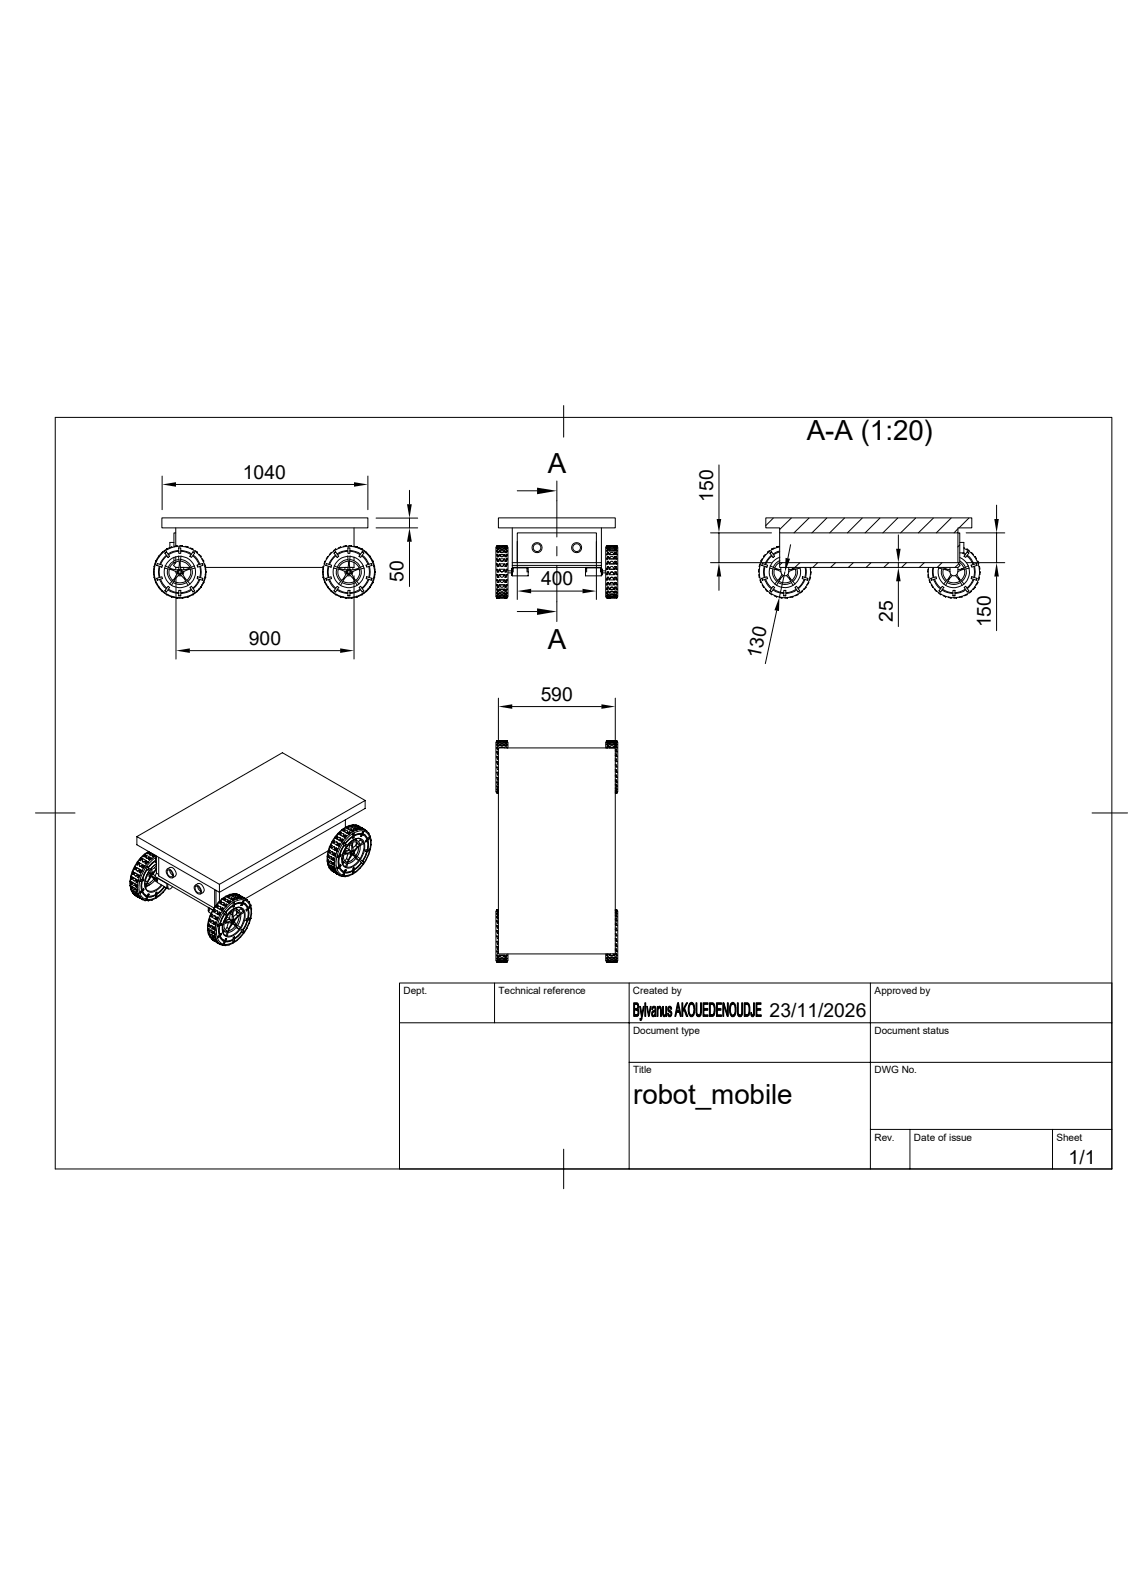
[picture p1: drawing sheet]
<svg xmlns="http://www.w3.org/2000/svg" width="210mm" height="297mm" viewBox="0 0 210 297" stroke-linecap="round" stroke-linejoin="round" font-family="sans-serif">
<defs><g id="words">
<g font-size="5.2">
<text x="150.2" y="82">A-A (1:20)</text>
<text x="102" y="88.1">A</text>
<text x="102" y="120.9">A</text>
<text x="117.9" y="205.5">robot_mobile</text>
</g>
<g font-size="3.6">
<text x="45.2" y="89.2">1040</text>
<text x="132.8" y="93.4" transform="rotate(-90 132.8 93.4)">150</text>
<text x="75.1" y="108.3" transform="rotate(-90 75.1 108.3)">50</text>
<text x="100.8" y="109">400</text>
<text x="166.2" y="115.7" transform="rotate(-90 166.2 115.7)">25</text>
<text x="184.4" y="116.8" transform="rotate(-90 184.4 116.8)">150</text>
<text x="46.4" y="120.1">900</text>
<text x="141.6" y="122.7" transform="rotate(-78 141.6 122.7)">130</text>
<text x="100.7" y="130.5">590</text>
<text x="143.3" y="189.3">23/11/2026</text>
<text x="199" y="216.7">1/1</text>
</g>
<g font-size="1.9">
<text x="75.1" y="185.1">Dept.</text>
<text x="92.8" y="185.1">Technical reference</text>
<text x="117.9" y="185.1">Created by</text>
<text x="162.8" y="185.1">Approved by</text>
<text x="117.9" y="192.5">Document type</text>
<text x="162.8" y="192.5">Document status</text>
<text x="117.9" y="199.9">Title</text>
<text x="162.8" y="199.9">DWG No.</text>
<text x="162.8" y="212.4">Rev.</text>
<text x="170.2" y="212.4">Date of issue</text>
<text x="196.7" y="212.4">Sheet</text>
</g>
</g></defs>
<g fill="none" stroke="#000" stroke-width=".19">
<path d="M10.3 77.7h196.7v140h-196.7zM104.9 75.5v5.9M30.1 96.4h38.4v1.9h-38.4zM30.2 88.6v6.3M32.7 99.2h-.3v2.6M32.7 98.3v3.4M32.8 90.2h33.1M65.9 98.3l.1 3.4M68.5 88.6v6.3M70 96.5h7.8M70 98.3h7.8M76.2 91.3v2.6"/>
<path d="M76.2 96.5v1.8M92.8 96.4h21.8v1.9h-21.8zM95.4 98.3v6.5M96.3 99.2h14.7v5.6h-14.7zM96.3 91.4h3.7M103.7 89.6v10.4M112 98.3v6.5M132.3 99.2h11.3M133.9 86.6v10M133.9 99.2v5.6M142.6 96.4h38.3v1.9h-2.5v.9h-33.2v-.9h-2.6zM144 96.5l-1.4 1.4"/>
<path d="M145.2 99.2v5.6M147.3 96.5l-2.1 2.1M150.6 96.5l-2.8 2.7M153.9 96.5l-2.7 2.7M157.2 96.5l-2.7 2.7M160.5 96.5l-2.7 2.7M163.8 96.5l-2.7 2.7M167.1 96.5l-2.7 2.7M167.3 99.6v2.6M170.5 96.5l-2.8 2.7M173.8 96.5l-2.8 2.7M177.1 96.5l-2.8 2.7"/>
<path d="M178.3 98.5l-.7 .7M178.4 99.2h.3v5.6h-.3zM179.9 99.2h7.2M180.4 96.5l-1.8 1.8M185.5 94.1v2.5M185.5 99.2v5.6M28.6 106.5h.1M28.6 107l.2 .5M28.6 106l.1 .5M28.7 105.5h.1M28.7 107.5h.1M28.7 107l.2 1-.1-.5"/>
<path d="M28.7 106l-.1 1 .1-.5M28.8 107.5h-.1M28.8 105.5l-.2 .5 .1-.2M28.8 108l.3 .5M28.8 105v.5M29 108l.3 .9M29 105l-.3 .8M29 104.5h.1M29 108.5h.1M29.1 108.5h-.1M29.1 104.5l-.3 .5 .2-.2M29.1 108.5h-.1l.3 .4"/>
<path d="M29.3 108.9l.3 .4M29.3 104.1l-.3 .4h.1M29.3 108.9l.5 .7M29.3 104.1l-.3 .8M29.4 103.9l-.1 .2M29.5 103.6l.1 .1M29.6 109.3l-.1 .1M29.6 109.3h-.1M29.6 109.3l-.1 .1 .3 .4 .1-.1-.1-.1M29.6 103.7l-.3 .4M29.6 107.6l-.4 .1 .1 .3 .4-.1M29.6 105.5l-.1 1 .1 1.1"/>
<path d="M29.7 107.9a3.8 3.8 0 0 0 1.3 1.7M29.7 107.5l.4-.1 .2 .3-.5 .2M29.7 105.1l-.4-.2-.1 .4 .4 .1M29.8 105.5l-.2 1 .2 1M29.8 105.1l.5 .1-.2 .4-.4-.1M29.8 109.8l.5 .3M29.8 103.3l-.3 .3 .1 .1M29.9 107.9a3.8 3.8 0 0 0 1.2 1.6M29.9 109.7l.6 .6M29.9 103.3l-.4 .6M30.2 102.9h.1M30.3 110.1v.1"/>
<path d="M30.3 110.1h-.1M30.3 102.8v.1M30.3 110.1l.3 .3-.1-.1M30.3 102.9l-.5 .4h.1M30.6 110.4l.4 .3h.1M30.6 102.5l-.3 .4M30.6 105.8l1.4 .3M30.7 110.4l.7 .4M30.7 102.7l-.8 .6M30.7 105.4l1.3 .6M30.9 109.6l-.2 .4 .3 .2 .2-.3M31 103.4l-.7 .8-.5 .9"/>
<path d="M31 109.5l.3-.3 .3 .2-.3 .3M31.1 110.7h.1M31.1 102.3l-.1-.1-.4 .3h.2M31.1 110.7h-.1l.5 .2M31.1 103.5a3.8 3.8 0 0 0-1.2 1.7M31.1 102.2v.1M31.2 106a2.29 2.29 0 0 0 .8 2.3M31.2 103.1l-.2-.4-.3 .3 .2 .3M31.3 103.2a4 4 0 0 1 2-.7v-.5h.4v.5l1.5 .4 .5 .3 .2-.5 .3 .3-.2 .3M31.3 109.9l.4 .3 1.6 .3M31.3 110.8l.2 .1M31.3 103.3l.3 .3-.3 .2-.3-.3"/>
<path d="M31.4 109.7a3.5 3.5 0 0 0 1.9 .7M31.5 111l.5 .2v-.2M31.5 102l-.5 .2 .1 .1M31.5 110.9l1 .4-.5-.1v-.2M31.5 102.2l-.7 .3M31.5 106a1.93 1.93 0 0 0 .7 2.1M32 111v.2M32 101.9l-.5 .1h.2M32.3 108.5a2.39 2.39 0 0 0 2.4 0M32.4 104.7l.3 .1-.4 .5 .4 .4M32.4 103.8v.6M32.4 108.2l1.1 .3 1.1-.3"/>
<path d="M32.4 101h-.8v1M32.5 111.3l.4 .1 .1-.1M32.5 111.2l1 .1M32.5 101.8l-.8 .3M32.5 107.7l-.9 1.1M32.6 107.8l-.7 1.2M32.7 101.8h-.2M32.7 103.6v.7M32.7 104.6v.2M32.7 105.7v.4M32.7 106.4v.1M32.7 105.7h.6"/>
<path d="M32.8 106.5l.1 .5M32.8 107.2v15.5M32.9 101.6l.1 .1-.1-.1-.4 .2M32.9 101.6h.1M32.9 106.5l.2 .3M33 111.3v.1M33 111.3v.1l.5-.1M33 106.6h.1M33.1 106.4h.1zM33.1 106.7l-.6 1 .1 .1 .8-.9M33.1 106.2l-1.1-.2v.1l1 .5M33.2 107.2h.6"/>
<path d="M33.2 106.1l-.1 .1M33.2 106.7l.1 .1zM33.2 103.5l.2 1.4M33.3 102.6v.4h.4v-.4M33.3 106.1l.1-1.2h.1l.2 1.2M33.3 110.5v.5h.4v-.5M33.3 107h.4M33.3 106l-.3 .2M33.3 102.7a3.5 3.5 0 0 0-1.9 .6M33.3 104.2a2.47 2.47 0 0 0-2 1.5M33.4 104.5l-.4 .1a1.99 1.99 0 0 0-1.4 1.1M33.4 106.1h.1z"/>
<path d="M33.5 101.7l-.8 .1M33.5 111.3h1l-.5 .1v-.1v.1M33.6 104.5l.4 .1a1.99 1.99 0 0 1 1.4 1.1M33.6 105.7h1.8M33.7 106.7v.1zM33.7 106l.3 .2M33.7 102.7a3.5 3.5 0 0 1 1.9 .6M33.7 104.2a2.47 2.47 0 0 1 1.9 1.5M33.7 101.7h-.2M33.7 101.7l.8 .1M33.7 103.5l-.2 1.4M33.7 106.4h.2z"/>
<path d="M33.7 106.1l.1 .1M33.8 106.2l1.1-.2 .1 .1-1.1 .5M33.9 106.7l.6 1-.2 .1-.9-.9M33.9 106.6h.1M33.9 106.6a.43 .43 0 0 0-.4-.5 .43 .43 0 0 0-.4 .3 .43 .43 0 0 0 .3 .5M33.9 106.6l-.1 .2-.4 .1M34 101.6v.1v-.1h-.5v.1M34 106.5l-.1 .3M34 111.4v-.1v.1h-.5M34.2 106.4l-.2 .6M34.2 105.7v.4M34.3 107.8l.7 1.2"/>
<path d="M34.5 101.8l.2 .1M34.5 101.8h.5v.1v-.1M34.5 107.7l.9 1.1M34.7 101.9l.7 .3M35 111v.2M35 111v.2l-.5 .1M35 111l.1 .2M35.3 111l-.8 .2M35.4 110.9l-.2 .1M35.4 106a1.93 1.93 0 0 1-.6 2.1M35.4 110.9l-.4 .3v-.2M35.6 103.3l-.3 .3 .3 .2 .3-.3"/>
<path d="M35.7 106a2.29 2.29 0 0 1-.7 2.3M35.9 110.7h.1M35.9 110.7l-.5 .3M35.9 103.5a3.8 3.8 0 0 1 1.2 1.7M35.9 102.2v.1v-.1l-.5-.2 .9 .7M36 103.4a3.8 3.8 0 0 1 1.3 1.7M36.2 110.5l-.8 .4M36.2 105.4l-1.3 .6M36.3 110.4l-.2 .1M36.3 110.4l-.4 .3M36.3 105.8l-1.3 .3M36.7 110.1h.1"/>
<path d="M36.7 110.1v.1l-.4 .2M36.7 110.1l.1 .1M36.7 110.1l.4-.3-.1-.1-.7 .7M36.8 102.8l-.1 .1v-.1l-.4-.3 .7 .8M37.1 105.1l-.4 .1 .1 .4 .4-.1 .1 .5-.1 1.5-.4-.1-.1 .3 .4 .2a3.8 3.8 0 0 1-1.2 1.6l-.3-.3-.3 .2 .3 .3a3.5 3.5 0 0 1-1.9 .7v-.5h-.4v.5M37.2 103.5l.4 .6M37.2 103.4l-.2-.1 .4 .3-.1 .1 .2-.1M37.2 105.1l.5-.2 .1 .4-.5 .1M37.3 109.3h.2M37.3 105.5l.2 1-.2 1.1 .5 .1-.1 .3-.5-.1-.5 .9-.7 .8 .2 .4-.3 .2-.2-.3a4 4 0 0 1-2 .6M37.3 109.3l.1 .1-.3 .4M37.3 109.3l.2 .1"/>
<path d="M37.5 109.1l-.5 .6M37.5 109.1l.2-.2-.4 .4M37.7 104.3l.3 .7M37.7 104.3v-.2l.2 .4h-.1h.2M37.8 108.5h.1l-.2 .4M37.8 108.5h.2M38 108.5h-.2M38 108l-.4 .9M38 105l.1 .2M38 108l-.2 .5M38 105h.1l.2 .5h-.2h.2M38.1 105.2l.1 .8"/>
<path d="M38.1 107.5h.2l-.1-.5-.2 1M38.1 107.5h.2l-.2 .5M38.1 107.5h.2M38.2 105.7h22M38.2 106l.1 .2M38.2 106l.1 .5M38.3 106.2l-.1 .8M38.3 106.5v.5M38.3 106.5h.1M38.3 105.7v.3M38.3 107.5h-.2M38.4 106.5h-.1"/>
<path d="M60.1 106.5h.1M60.1 107l.1 .5h.1M60.1 106l.1 .5M60.2 105.5h.1h-.1v.5M60.2 107.5h.1M60.2 105.8v.2M60.2 107l.2 1M60.2 106l-.1 1 .1-.5M60.3 107.5h-.1l.2 .5M60.3 107.5h-.1M60.3 108l.3 .5M60.4 108l.4 .9h-.1l-.2-.4h.1"/>
<path d="M60.4 105l-.2 .8M60.5 104.8l-.1 .2M60.5 104.5l-.1 .5M60.5 108.5h.1M60.6 108.5h-.1M60.7 108.9l.4 .4M60.8 108.9l.6 .8-.1 .1-.3-.4 .1-.1M60.8 104.1l-.3 .8M61 103.6h.1M61 109.4h.1M61 109.3h.1M61.1 105.5l-.1 1 .1 1.1-.4 .1v.3l.5-.1"/>
<path d="M61.1 109.3l-.1 .1M61.1 109.3h-.1M61.2 107.9a3.8 3.8 0 0 0 1.2 1.7l-.2 .4 .3 .2 .2-.3 .5 .3 1.6 .3v.5h.4v-.5a4 4 0 0 0 1.9-.6M61.2 105.1l-.5-.2v.4l.4 .1M61.3 105.1l.4 .1-.1 .4-.4-.1-.1 .5 .1 1.5 .4-.1 .1 .3-.4 .2a3.8 3.8 0 0 0 1.2 1.6l.3-.3 .3 .2-.3 .3a3.5 3.5 0 0 0 2 .7v-.5h.4v.5M61.3 109.8l.5 .3M61.4 109.7l.7 .7M61.4 103.3l-.6 .8h-.1l.4-.4-.1-.1M61.8 110.1l-.1 .1 .4 .2M61.8 110.1h-.1M61.8 110.1l-.1 .1M62.1 105.8l1.4 .3"/>
<path d="M62.1 110.4l.4 .3h.1M62.1 110.4l.9 .5M62.1 102.7l-.8 .6 .4-.4M62.2 105.4l1.3 .6M62.4 103.4l-.7 .8-.5 .9M62.5 102.2l.1 .1-.1-.1-.4 .3h.2M62.5 103.5a3.8 3.8 0 0 0-1.2 1.7M62.6 110.7h-.1l.5 .2M62.6 110.7h.1M62.6 110.7h-.1M62.7 106a2.29 2.29 0 0 0 .8 2.3M62.8 103.3l.3 .3-.3 .2-.3-.3"/>
<path d="M63 110.9l1 .3h-.5v-.2M63 102.2l-.7 .3M63 106a1.93 1.93 0 0 0 .6 2.1M63 111l.4 .2 .1-.2M63.5 101.9l-.5 .2 .2-.1M63.5 111v.2M63.7 108.5a2.39 2.39 0 0 0 2.5 0M63.8 108.2l1.1 .3 1.1-.3M63.9 111.3l.5 .1v-.1l.1 .1M64 111.2l.7 .1M64 101.8l-.8 .3M64 107.7l-1 1.1"/>
<path d="M64.1 107.8l-.7 1.2M64.1 101.8h-.1M64.2 106.4l.2 .6M64.2 105.7v.4M64.4 106.5l.1 .3M64.5 101.6l-.1 .1v-.1l-.5 .1 .1 .1M64.5 106.6h.1M64.5 106.6a.43 .43 0 0 1 .4-.5 .43 .43 0 0 1 .5 .3 .43 .43 0 0 1-.4 .5M64.5 106.6l.1 .2 .4 .1M64.6 106.4h.1zM64.6 106.7l-.6 1 .1 .1 .9-.9M64.6 107.2h.6"/>
<path d="M64.6 106.2l-1.1-.2v.1l1 .5M64.7 106.7l.1 .1zM64.7 106.1l-.1 .1M64.7 103.5l.2 1.4M64.7 102.5a4 4 0 0 0-2 .7l-.2-.5-.3 .3 .2 .3M64.8 111.3h.1M64.8 107h.3M64.8 106l-.3 .2M64.8 102.6v.4h.4v-.4M64.8 102.7a3.5 3.5 0 0 0-2 .6M64.8 102.5v-.5h.4v.5M64.8 106.1l.1-1.2h.1l.2 1.2"/>
<path d="M64.8 104.2a2.47 2.47 0 0 0-2 1.5M64.8 104.5l-.4 .1a1.99 1.99 0 0 0-1.4 1.1M64.8 105.7h-1.8M64.9 106.1h.1zM64.9 111.3l-.4 .1v-.1v.1M64.9 101.7l-.8 .1M65.1 104.5l.3 .1a1.99 1.99 0 0 1 1.4 1.1M65.1 106l.3 .2M65.1 102.7a3.5 3.5 0 0 1 2 .6M65.1 102.5l1.6 .4 .4 .3M65.1 104.2a2.47 2.47 0 0 1 2 1.5M65.2 101.7h-.3"/>
<path d="M65.2 106.7v.1zM65.2 101.7l.7 .1M65.2 103.5l-.2 1.4M65.2 106.4h.2zM65.2 106.1l.1 .1M65.3 106.2l1.1-.2 .1 .1-1.1 .5M65.4 106.7l.5 1-.1 .1-.8-.9M65.4 106.6h.1M65.4 111.3l.1 .1 .5-.2-1.1 .1M65.4 111.3v.1h-.5M65.4 111.3l.1 .1M65.5 101.6l-.1 .1v-.1h-.5v.1"/>
<path d="M65.5 106.5l-.1 .3M65.7 106.5l-.2 .5M65.7 105.7v.4M65.7 106.4v.1M65.8 107.8l.7 1.2M65.9 107.2v15.5M65.9 107.7l.9 1.1M65.9 104.6v1.1h-.8M65.9 103.7v.7M66.1 101.9l.8 .3M66.1 101.9l-.1-.2 .5 .1-.1 .1M66.4 101.9l.5 .1"/>
<path d="M66.4 111l.1 .2-.5 .1M66.4 111l.1 .2M66.5 101.8l-.1 .1M66.5 101.9h-.1M66.9 110.9v.1l-.4 .2-.1-.2M66.9 110.9l-1 .3M66.9 106a1.93 1.93 0 0 1-.6 2.1M67.1 109.7a3.5 3.5 0 0 1-2 .7M67.1 102.2l.6 .5M67.1 103.3l-.3 .3 .3 .2 .3-.3M67.1 102.2l-.2-.2 .5 .2v.1M67.2 103.1l.2-.4 .3 .3-.2 .3"/>
<path d="M67.2 106a2.29 2.29 0 0 1-.8 2.3M67.4 110.7l.4-.3-.9 .5M67.4 103.5a3.8 3.8 0 0 1 1.1 1.7M67.4 102.3v-.1l.4 .3M67.4 110.7l-.5 .3M67.4 110.7h.1M67.4 109.5l-.3-.3-.3 .2 .3 .3M67.4 103.4a3.8 3.8 0 0 1 1.3 1.7l.4-.2 .2 .4-.5 .1M67.4 102.2v.1M67.5 109.6l.2 .4-.3 .2-.2-.3M67.7 105.4l-1.3 .6M67.8 105.8l-1.3 .3"/>
<path d="M67.9 102.7l.6 .6M67.9 102.7l-.1-.2 .4 .4M68.2 110.1l.4-.3-.1-.1-.8 .7M68.2 102.9l.4 .4M68.2 110.1l-.4 .3M68.2 110.1h.1M68.2 110.1v.1M68.2 102.8v.1M68.3 102.9h-.1M68.5 103.3l.4 .3-.1 .1M68.5 103.3l.2 .1M68.5 107.9a3.8 3.8 0 0 1-1.1 1.6"/>
<path d="M68.6 105.1l-.4 .1 .1 .4 .4-.1M68.6 103.5l.5 .6M68.7 105.5l.1 1-.1 1M68.7 107.9l-.5 .9-.8 .8M68.7 107.5l-.4-.1-.1 .3 .4 .2M68.8 105.5l.1 1-.1 1.1M68.8 107.6l.5 .1-.2 .3-.4-.1M68.8 103.7l.4 .4M68.8 109.3l.1 .1-.3 .4M68.8 109.3h.2M68.8 109.3l.2 .1M69 109.1l-.5 .6"/>
<path d="M69 103.6l-.2 .1M69.1 108.9h.1l-.4 .4M69.1 104.1l.3 .4h-.1M69.1 108.9l-.1 .2M69.1 104.1l.1 .2M69.2 104.3l.3 .7M69.3 104.5l.3 .5M69.3 108.5h.1l-.2 .4M69.3 104.5h.2M69.3 108.5h.1M69.3 108.5l.3-.5-.5 .9M69.4 104.5h.1"/>
<path d="M69.4 108.5h.1M69.4 104.5h-.1M69.5 108.5h-.2M69.6 105.2v-.2v.5M69.6 105.2l.1 .8M69.6 107.5l.1-.5-.2 1M69.6 105.5l.2 .5M69.6 107.5v.5M69.6 105.5h.2M69.6 107.5h.2M69.7 106.2v.8M69.7 105.5h-.1"/>
<path d="M69.7 106.2l.1-.2v.5M69.8 107.5h-.2M69.8 106.5v.5M69.8 106.5h.1M69.9 106.5h-.1M76.2 100.9v8.3M92.3 101.9v9.2M92.4 111.1l.1 .2M92.5 111.3l.4 .1M92.5 108.9h.2l.2 .4h-.3zM92.5 110.4h.2l.2 .3h-.3zM92.5 110.9l.1 .3h.3l-.2-.3"/>
<path d="M92.5 108h.2l.2 .5h-.3zM92.5 107h.2h-.2l.1 .5h.3M92.5 106l.1 .5M92.5 106h.2l.2 .5M92.5 105l.1 .5M92.5 105h.2l.2 .5M92.5 104.1l.1 .4M92.5 104.1h.2l.2 .4M92.5 103.3h.2l.2 .3M92.5 102.5h.2l.2 .3M92.5 102h.2l.2 .2M92.5 101.7l.4 .1"/>
<path d="M92.5 101.7v-.1h.1v.1M92.5 111.3h.1M92.5 110.8h.1M92.5 107.9h.1M92.5 101.7l-.1 .2M92.5 106v.2M92.5 105v.2M92.5 104.1v.2M92.5 103.5l.1 .2M92.5 104.3l.1 .3M92.5 105.2l.1 .3M92.5 101.7h.1"/>
<path d="M92.5 101.7l.1 .1M92.5 101.9l.1 .1M92.5 102.8l.1 .2M92.5 106.2l.1 .3M92.5 108h.2l.2 .5M92.5 111.2v.1l.1 .1h.3l-.2-.2M92.5 111.2l.2 .1h-.2M92.5 110.9h.2M92.5 103.4v-.1l.1 .4h.3l-.3-.1M92.5 102.7v-.2l.1 .4h.3l-.3-.1M92.6 105.5h.3M92.6 102.2l.3 .1h-.3l-.1-.3 .2 .4"/>
<path d="M92.6 101.8h.3v.1h-.3l-.1-.2v.2M92.6 106.5h.3h-.3M92.6 104.5h.3h-.3M92.6 101.6h.3v.1h-.3M92.7 107l.2 .5zM92.7 111.3l.2 .1M92.7 110.9l-.2 .1M92.7 110.4h-.2M92.7 108.9h-.2M92.7 111l.2 .2M92.7 110.4l.2 .3M92.7 109.8l.2 .3"/>
<path d="M92.7 108.9l.2 .4M92.7 109.7l.2 .4h-.3l-.1-.3 .2-.1-.2 .1M92.9 111.4h.1M92.9 101.7h.1M93 106.1l.1 .2a.34 .34 0 0 0 .4 .2 .34 .34 0 0 0 .3-.3l.1-.1M93 111.3h.9M93 111.3h.4M93 101.7v.2h.3h.6v-.1M93 106.1l.4 .4M93 105.1l.4 .4M93 104.2h.1M93 103.3l.1 .1"/>
<path d="M93 102.6l.4 .3M93 102.1l.4 .2M93 101.8h.4v.1M93 106.1v-.1h.9v.1M93 101.7h.9M93 107h.9M93 108.9h.9M93 109.8h.9M93 110.4h.9M93 111h.9M93 111.3h-.1M93.1 109.9h-.1v-.2h.9l-.1 .2"/>
<path d="M93.1 109.9l.3 .2M93.1 104.3l.3 .2M93.1 103.4l.3 .3M93.4 111.2l-.4-.2v-.1h.9v.1l-.4 .2M93.4 109.3l-.4-.2v-.2h.9v.2l-.4 .2M93.4 107.5l-.4-.3v-.2h.9v.1l-.4 .4M93.4 105.5h.1M93.4 101.6l-.4 .1M93.8 111.3h.1M93.8 109.9h.1M93.8 111.3h-.3M93.8 109.9l-.3 .2"/>
<path d="M93.8 104.3l-.3 .2M93.8 103.4l-.3 .2M93.8 101.8h-.3M93.9 111.3h.1M93.9 110.5h.1M93.9 109.9h.1M93.9 109.1h.1M93.9 108.2h.1M93.9 107.2h.1M93.9 110.5l-.4 .2M93.9 110.5v-.1h-.9v.1l.4 .2M93.9 108.2l-.4 .3"/>
<path d="M93.9 108.2v-.2h-.9v.2l.4 .3M93.9 105.1v-.1h-.9v.2h.1a.37 .37 0 0 0 .4 .3 .37 .37 0 0 0 .3-.3l.1-.1-.4 .4M93.9 104.2v-.1h-.9v.2h.1a.36 .36 0 0 0 .4 .2 .36 .36 0 0 0 .3-.2l.1-.1h-.1M93.9 103.3h-.9v.1l.1 .1a.36 .36 0 0 0 .4 .2 .36 .36 0 0 0 .3-.3l.1-.1-.1 .1M93.9 102.6l-.9-.1v.2l.3 .2h.3l.3-.3-.4 .2M93.9 102.1l-.9-.1v.2l.3 .1h.3l.3-.2-.4 .1M93.9 106.1l-.4 .4M93.9 101.7l-.5-.1v.1M93.9 101.7v.1M93.9 101.7h.1M94 106.5h.2M94 111.2h.2"/>
<path d="M94 105.5h.2M94 104.5h.2M94 111.4h.2M94.2 109.7l-.2 .4 .2-.4h.2l-.2 .4h-.2M94.2 110.4l-.2 .3zM94.2 108.9l-.2 .4zM94.2 110.9l-.2 .3v-.2M94.2 107h.2l-.2 .5h-.2zM94.2 108h.2l-.2 .5h-.2M94.2 108.9h.2M94.2 109.8h.2M94.2 110.4h.2"/>
<path d="M94.2 111h.2M94.2 108l-.2 .5M94.2 101.8l.2-.1v.2M94.2 102.2l.2-.2-.2 .4M94.2 101.7l-.2 .2h.2v-.1h-.2M94.2 101.7v-.1h-.2v.1h.4M94.2 101.6h.2v.1M94.2 108.9h.2l-.2 .4h-.2M94.2 110.4h.2l-.2 .3h-.2M94.2 111.2l-.2 .2 .4-.2M94.2 110.9l-.1 .1M94.2 110.9h.2"/>
<path d="M94.2 111.3h.2M94.4 101.7h.1M94.4 102.7v-.2l-.2 .3M94.4 103.4v-.1l-.2 .3M94.4 107.9h.1M94.4 110.8h.1M94.4 111.2v.1l-.2 .1M94.4 111.3h.1M94.4 106.2l-.1 .3M94.4 102.8l-.1 .2M94.4 101.9l-.1 .1M94.4 101.7l-.1 .1"/>
<path d="M94.4 105.2l-.1 .3M94.4 104.3l-.1 .3M94.4 103.5l-.1 .2M94.4 107h-.2l-.2 .5M94.4 110.9l-.2 .3M94.4 106h-.2l-.2 .5h.2M94.4 106l-.2 .5M94.4 104.1v.2M94.4 105v.2M94.4 106v.2M94.4 101.7l.1 .2M94.4 105h-.2l-.2 .5"/>
<path d="M94.4 105l-.2 .5M94.4 104.1h-.2l-.2 .4h.2M94.4 104.1l-.2 .4M94.4 103.3h-.2l-.2 .3 .2 .1-.2-.1M94.4 102.5h-.2l-.2 .3 .2 .1-.2-.1M94.4 102h-.2l-.2 .2 .2 .1-.2-.1M94.4 111.3l-.2 .1M94.5 111.1l-.1 .2M94.6 101.9v9.2M94.6 106.7h.7M94.6 106.3h.7M95.3 106.9v.1"/>
<path d="M95.3 106.8h.1M95.3 106.4h.1M95.3 106.1v.1M95.3 106.5v.1M95.3 106v.1M95.4 105.7h2.9v1.5h-2.9zM95.4 105.9v1.2M95.4 105.3v.4h16.6v-.4M95.5 106.5v-.8h2.6v.8M96.3 113.9h3.7M96.3 100.8v10.8M96.3 104.8h-.9v.5h16.6v-.5h-1"/>
<path d="M98.9 110.1h9.6M103.7 101.8v1.7M103.7 105.3v10.4M109 105.7h3v1.5h-3zM109.2 106.5v-.8h2.6v.8M111 100.8v10.8M112 105.9v1.2M112.1 106.9v.1M112.1 106.8h.1M112.1 106.4h.1M112.1 106.7h.7M112.1 106.3h.7"/>
<path d="M112.1 106.5v.1M112.1 106.1v.1M112.1 106v.1M112.8 101.9v9.2M112.8 111.1l.1 .2M112.9 111.3l.2 .1M112.9 105h.2M112.9 102h.2M112.9 102.5h.2M112.9 103.3h.2M112.9 101.7h.1M112.9 105h.1"/>
<path d="M112.9 104.1h.1M112.9 103.3h.1M112.9 102.2h.1M112.9 101.7l-.1 .2M112.9 101.7h.2M113.1 111.3h-.2M113.1 111l-.2 .3 .2-.1M113.1 109.3l-.2 .5 .2-.4M113.1 108.5l-.2 .4 .2-.4M113.1 107.5l-.2 .5M113.1 106.5l-.2 .5 .2-.5h.2l-.2 .5h-.2M113.1 110.1l-.1 .1"/>
<path d="M113.1 110.2l-.2 .2 .1-.1M113.1 110.7h.2M113.1 101.6h-.2v.1M113.1 110.6l-.2 .4 .2-.3M113.1 110.7h.2l-.2 .3h-.2M113.1 101.9l-.2 .2M113.1 105.5h.2l-.2 .5h-.2zM113.1 101.9h.2M113.1 101.6l-.2 .2h.2l.2-.2v.1l-.2 .2M113.3 102l-.2 .2M113.3 107.5h-.2h.2l-.2 .5h-.2M113.3 108.5h-.2h.2l-.2 .4h-.2"/>
<path d="M113.3 109.4l-.2-.1 .2 .1-.2 .4h-.2M113.3 110.2l-.2-.1 .2 .1-.2 .2h-.2M113.3 111.2h-.2v-.2h.2v.2l-.2 .2h.2v-.1h-.4M113.3 102.2h-.2l-.2 .4h.2l.2-.3M113.3 101.9l-.3 .2M113.3 102.9l-.2 .4h-.1M113.3 102.9h-.2l-.2 .4M113.3 103.7l-.2 .4h-.2M113.3 103.6h-.2l-.2 .5M113.3 104.5l-.2 .5M113.3 104.5h-.2l-.2 .5M113.3 101.6h-.2"/>
<path d="M113.3 102.4l-.2 .3M113.3 103l-.1 .3M113.3 103.7l-.2 .4M113.3 104.6l-.2 .4M113.3 105.5l-.2 .5M113.3 101.7h1.1M113.3 111.3h.1M113.4 107.8h.1M113.4 108.8h.1M113.4 109.6h.1M113.4 111.3h1M113.4 101.7h1"/>
<path d="M113.4 106.8v.2h1v-.2M113.4 106.8h.2a.34 .34 0 0 1 .3-.3 .34 .34 0 0 1 .4 .3h.1M113.4 107.8l.2-.1a.34 .34 0 0 1 .3-.2 .34 .34 0 0 1 .4 .3l.1 .2h-1v-.1M113.4 108.8l.2-.1a.36 .36 0 0 1 .3-.2 .36 .36 0 0 1 .4 .2l.1 .2h-1v-.1M113.4 109.6l.2-.1a.36 .36 0 0 1 .3-.2 .36 .36 0 0 1 .4 .3h.1v.2h-1v-.2M113.4 110.8l.7-.1 .3 .1v.2h-1zM113.4 111.2l.5-.2 .5 .3zM113.4 101.7h.1M113.4 101.7v.1h1v-.1M113.4 102.4h.1a.55 .55 0 0 1 .9 .2h-1zM113.4 104.9l.1-.1a.36 .36 0 0 1 .4-.3 .36 .36 0 0 1 .4 .3h.1v.2h-1zM113.4 105.8h.1a.36 .36 0 0 1 .4-.3 .36 .36 0 0 1 .4 .3h.1v.2h-1z"/>
<path d="M113.4 102h1M113.4 102.5h1M113.4 103.3h1M113.5 108.8h.1a.37 .37 0 0 1 .3-.3 .37 .37 0 0 1 .4 .3h.1M113.5 109.6a.65 .65 0 0 1 .9 0M113.5 102h.1M113.5 102.4h.1M113.5 103.1h.1M113.5 103.9h.1M113.5 104.8h.1M113.5 105.8h.1M113.5 103.9l-.1 .2h1v-.2h-.2"/>
<path d="M113.6 110.3l-.2 .1 .2-.1a.43 .43 0 0 1 .4-.2 .43 .43 0 0 1 .4 .3h-1M113.6 106.8h-.2M113.6 101.9l-.2 .1M113.6 102l.2-.1 .4 .1M113.6 103a.38 .38 0 0 1 .6 0M113.6 103.8a.34 .34 0 0 1 .3-.2 .34 .34 0 0 1 .3 .2M113.9 106.5l-.3 .3M113.9 107.5l-.4 .3M113.9 110.2l-.3 .1M113.9 110.7l-.4 .2M113.9 111.3v.1l-.5-.1M113.9 106.5h.1"/>
<path d="M113.9 107.5h.1M113.9 108.5h.1M113.9 109.3v.1M113.9 110.1v.1M113.9 110.7h.1M113.9 111v.2M113.9 106.5l.3 .3M113.9 107.5l.5 .4M113.9 110.2l.3 .1M113.9 110.7l.5 .2M114.2 101.9l.2 .2h-1v-.1M114.2 103.1h.2v.2h-1l.1-.2"/>
<path d="M114.2 106.8h.2M114.2 110.3l.2 .1M114.4 111.3h.1M114.4 111.3l-.5 .1M114.4 101.7h-1M114.5 101.6l.2 .1M114.5 105.5l.2 .5h.2M114.5 104.6l.2 .4M114.5 103.7l.2 .4M114.5 103l.1 .3M114.5 102.4l.2 .3M114.5 101.7h-.1"/>
<path d="M114.5 102.3l.2-.1 .2 .4h-.2l.2-.1M114.5 101.9h.2l.2 .2M114.5 102.9h.2l.2 .4M114.5 103.7l.2-.1 .2 .5M114.5 104.5h.2l.2 .5M114.5 105.5h.2l.2 .5h-.2zM114.5 107.5l.2 .5h.2M114.5 108.5l.2 .4h.2M114.5 109.4l.2 .4h.2M114.5 110.2l.2 .2h.2M114.5 110.7l.2 .3h.2M114.5 111.2l.4 .1"/>
<path d="M114.5 101.6h.4v.1M114.5 101.6h.1M114.5 101.9l.2 .1M114.5 102.2l.2 .3M114.5 102.9l.2 .4M114.5 103.6l.2 .5M114.5 104.5l.2 .5M114.5 102l.2 .2M114.7 110.6l.2 .4-.2-.3h-.2h.2M114.7 104.1h.2M114.7 105h.2M114.7 111h-.2v.2h.2"/>
<path d="M114.7 111l.2 .3zM114.7 110.1l.1 .1M114.7 109.3l.2 .5zM114.7 108.5l.2 .4zM114.7 107.5l.2 .5M114.7 106.5l.2 .5zM114.7 111.3h.2M114.7 107.5h-.2h.2M114.7 108.5h-.2h.2M114.7 109.3l-.2 .1h.2M114.7 110.1l-.2 .1h.2M114.7 111.3h-.2v.1h.2"/>
<path d="M114.7 110.1l.2 .3-.1-.1M114.7 106.5h-.2l.2 .5h.2M114.7 111.3v.1l.2-.1M114.8 101.7h.1M114.8 102.2h.1M114.8 103.3h.1M114.9 101.7l-.2 .1 .2-.1-.4-.1v.2l.2 .1M114.9 101.7l.1 .2M114.9 102h-.2l.1 .1M114.9 103.3h-.2h.1M114.9 104.1h-.2M114.9 105h-.2"/>
<path d="M115 111.1l-.1 .2M115 101.9v9.2M132.3 104.8h11.3M133.9 107.4v2.5M141.4 106.2l-.1-.2v.5M141.4 106.2v.8M141.4 107.5v-.5l.2 1M141.5 105.2v-.2l-.1 .5M141.5 105.2l-.1 .8M141.7 108.5l-.2-.5 .5 .9M141.9 104.3l-.3 .7M142 108.9h-.1l.3 .4"/>
<path d="M142 104.1l-.4 .4h.1M142 104.1l-.1 .2M142 108.9l.1 .2M142.1 109.1l.5 .6M142.2 107.6l-.4 .1 .1 .3 .5-.1M142.3 105.5l-.1 1 .1 1.1M142.4 107.5l.4-.1 .1 .3-.4 .2M142.4 105.1l-.5-.2-.1 .4 .4 .1M142.4 107.9a3.8 3.8 0 0 0 1.2 1.7M142.4 105.5l-.1 1 .1 1M142.5 103.5l-.5 .6M142.5 105.1l.4 .1-.1 .4-.4-.1"/>
<path d="M142.5 107.9a3.8 3.8 0 0 0 1.2 1.6M142.6 103.3l-.2 .1M142.6 103.3l-.4 .3v.1M142.9 110.1l-.4-.3 .1-.1 .7 .7M143.1 102.7l.2-.2-.4 .4M143.2 102.7l-.6 .6M143.3 105.8l1.3 .3M143.4 105.4l1.3 .6M143.6 109.6l-.3 .4 .3 .2 .3-.3M143.6 103.4l-.7 .8-.5 .9M143.7 109.5l.2-.3 .3 .2-.2 .3M143.7 110.7l-.4-.3 .9 .5"/>
<path d="M143.7 103.5a3.8 3.8 0 0 0-1.2 1.7M143.9 103.1l-.3-.4-.3 .3 .3 .3M143.9 106a2.29 2.29 0 0 0 .8 2.3M143.9 109.9l.5 .3 1.6 .3M144 102.2l.1-.2-.4 .2v.1M144 103.3l.2 .3-.3 .2-.2-.3M144 109.7a3.5 3.5 0 0 0 2 .7M144 102.2l-.7 .5M144.2 110.9l-.1 .1 .5 .2 .1-.2M144.2 110.9l1 .3M144.2 106a1.93 1.93 0 0 0 .6 2.1M144.6 113.7l-2.1 9.9"/>
<path d="M144.6 106.1l.1-.1 .7 .1M144.6 106.1l.8 .3M144.9 108.5a2.39 2.39 0 0 0 2.5 0M144.9 101.9l.2-.2-.5 .1 .1 .1M144.9 101.9l-.7 .3M145 108.2l1.1 .3 1.1-.3M145.1 111.2l1 .1M145.1 111.2l.5 .2v-.1M145.2 107.7l-1 1.1M145.2 104.8h33.2l.4 .5-.4 .4h-33.2zM145.2 101.8h.1M145.2 102.8l-1.2 .5"/>
<path d="M145.2 102.6l-1.3 .6M145.2 103.8a2.91 2.91 0 0 0-1.8 3.6 2.91 2.91 0 0 0 3.6 1.9 2.91 2.91 0 0 0 1.9-3.6M145.2 104.4l-.8 .5-.4 .8M145.2 104.7l-.6 .5-.4 .5M145.3 107.8l-.7 1.2M145.4 105.7v.8M145.6 107l-.4 .7 .1 .1M145.6 104.8l-.4 .4M145.8 107.2l-.5 .6M145.9 110.5v.5h.4v-.5M146.1 111.3h.2M146.1 106.5l-1 4.7"/>
<path d="M146.4 107.2l.6 .6 .1-.1M146.6 111.3v.1l-.5-.1M146.7 107l.4 .7M146.9 105.7v.8a.72 .72 0 0 1-.8 .7 .72 .72 0 0 1-.7-.7M147 107.8l.7 1.2M147.1 111.2l-.8 .1M147.1 107.7l.9 1.1M147.2 101.4l-.5 2.6M147.6 106v.1l-.7 .3M147.6 106l-.7 .1M148 105.7h.1M148.1 110.9l-1 .3h.5v-.2"/>
<path d="M148.1 106a1.93 1.93 0 0 1-.7 2.1M148.2 105.7l-.6 .3M148.4 106a2.29 2.29 0 0 1-.8 2.3M148.5 110.7l-.4 .2M148.9 110.4l-.8 .5M148.9 104.8l-.9 .9M149 105.8l-1.4 .3M149.3 110.1l.1 .1-.4 .2h-.1M149.7 109.7l-.8 .7M149.9 105.7l.1 .9-.1 .9-.5-.1v.3l.3 .2a3.8 3.8 0 0 1-1.2 1.6l-.2-.3-.3 .2 .3 .3a3.5 3.5 0 0 1-2 .7v-.5h-.4v.5M150 105.7l.1 .9-.1 1 .4 .1-.1 .3-.4-.1-.5 .9-.8 .8 .3 .4-.3 .2-.3-.3a4 4 0 0 1-2 .6M150.3 108.9l-.7 .8 .1 .1 .4-.4-.1-.1"/>
<path d="M150.7 108l-.5 .9h.1l.3-.4h-.1M150.8 107.5h.1l-.2 .5M150.8 105.7l.1 .1M150.9 107l-.2 1M150.9 106l.1 1-.1-.5M150.9 105.8v.2M150.9 105.7v.3M152.2 104.8l-.9 .9M155.6 104.8l-1 .9M158.9 104.8l-1 .9M162.2 104.8l-1 .9M165.5 104.8l-1 .9"/>
<path d="M167.3 104.8v.9M167.3 108.2v8.5M168.8 104.8l-.9 .9M172.1 104.8l-.9 .9M172.8 106.2v.8M172.8 106v.5M172.8 106v.2M172.9 105.7l-.1 .3M172.9 107.5h-.1v-.5l.3 1M173.1 108l.1 .5M173.1 108l.3 .9M173.6 109.1l-.2-.2 .3 .4"/>
<path d="M173.6 109.1l.4 .6M173.7 105.7l-.1 .9 .1 1-.4 .1 .1 .3 .5-.1M173.8 105.7l-.1 .9 .2 .9 .4-.1 .1 .3-.4 .2a3.8 3.8 0 0 0 1.2 1.6l.2-.3 .3 .2-.2 .3a3.5 3.5 0 0 0 1.9 .7v-.5h.4v.5M173.8 107.9a3.8 3.8 0 0 0 1.3 1.7l-.3 .4 .3 .2 .3-.3 .5 .3 1.5 .3v.5h.4v-.5a4 4 0 0 0 2-.6M174.4 110.1l-.4-.3 .1-.1 .7 .7M174.8 105.8l1.3 .3M174.8 110.4l.3 .3h.1M174.8 110.4l.2 .1M174.9 110.5l.7 .4M175.3 106a2.29 2.29 0 0 0 .8 2.3M175.4 104.8l-.9 .9M175.6 105.7l.5 .3"/>
<path d="M175.6 110.9l.5 .3v-.2M175.6 110.9l.3 .1M175.6 106a1.93 1.93 0 0 0 .7 2.1M175.7 105.7h.1M175.8 111l.8 .2M176.1 106.1v-.1l.8 .1M176.1 106.1l.8 .3M176.4 108.5a2.39 2.39 0 0 0 2.4 0M176.5 108.2l1.1 .3 1.1-.3M176.6 107.7l-.9 1.1M176.7 107.8l-.6 1.2M176.9 105.7v.8a.72 .72 0 0 0 .7 .7 .72 .72 0 0 0 .7-.7"/>
<path d="M177 107l-.4 .7 .1 .1M177.1 111.3v.1l-.5-.1h1M177.3 107.2l-.6 .6M177.9 107.2l.5 .6 .2-.1M178.1 111.3v.1l-.5-.1M178.1 107l.5 .7M178.4 105.7v.8M178.4 107.8l.8 1.2M178.5 105l-.7 .7M178.6 107.7l.9 1.1M178.6 111.2l-1 .1M178.7 104.4a2.27 2.27 0 0 1 1 1.3"/>
<path d="M178.7 104.8l.8 .9M178.7 101.5l-.4 .4M178.7 103.8a2.92 2.92 0 0 1 1.6 3.7 2.92 2.92 0 0 1-3.6 1.8 2.92 2.92 0 0 1-1.9-3.6M178.7 101h.8v2M178.7 103h.8M179.1 106v.1l-.7 .3M179.1 106l-.7 .1M179.2 103l.5 .3M179.5 102h.1l-.1 .1M179.5 103l.3 .2M179.5 110.9l-.9 .4 .5-.1v-.2M179.5 102.2l.8 .3"/>
<path d="M179.5 106a1.93 1.93 0 0 1-.6 2.1M179.7 109.7a3.5 3.5 0 0 1-1.9 .7M179.7 110.8l-.2 .1M179.7 103.3l-.2 .3 .3 .2 .2-.3M179.8 106a2.29 2.29 0 0 1-.7 2.3M179.8 103.1l.3-.4 .3 .3-.3 .3M179.9 104.8h7.2M180 102.3v-.1l.5 .3h-.2M180 110.7l-.5 .2M180 103.5a3.8 3.8 0 0 1 1.2 1.7M180 109.5l-.2-.3-.3 .2 .2 .3M180.1 103.4a3.8 3.8 0 0 1 1.3 1.7l.4-.2 .1 .4-.4 .1"/>
<path d="M180.1 109.6l.3 .4-.3 .2-.3-.3M180.3 105.4l-1.2 .6M180.4 110.4l-.7 .4M180.4 102.7l.7 .6M180.5 105.8l-1.4 .3M180.8 110.1l-.3 .3 .1-.1M180.8 102.9l.4 .4h-.1M181.1 109.7l-.5 .6M181.1 103.3l.5 .6M181.2 107.9a3.8 3.8 0 0 1-1.2 1.6M181.2 105.1l-.4 .1 .1 .4 .5-.1M181.3 105.5l.1 1-.1 1"/>
<path d="M181.3 107.9l-.5 .9-.7 .8M181.4 107.5l-.5-.1-.1 .3 .4 .2M181.4 105.5l.2 1-.2 1.1M181.5 109.3l.1 .1-.4 .4-.1-.1 .2-.1M181.5 103.7l.3 .4-.1-.2M181.5 107.6l.4 .1-.1 .3-.4-.1M181.7 108.9l-.4 .7M181.7 104.1l.4 .8M181.9 108.7l-.2 .2M182 104.5l.2 .5-.1-.2M182 108.5h.1l-.4 .4M182.1 108l-.3 .7"/>
<path d="M182.1 105l.2 .8M182.3 105.5l.2 .5-.2-.2M182.3 107l-.1 1 .1-.5M182.3 106l.2 1-.1-.5M185.5 107.4v10M35.3 121.2h28M92.3 138.2v9.2M92.5 139.2l.1 .4zM92.5 140h.2l.1 .2M92.5 139.2h.2l.1 .2M92.5 138.6h.2l.2 .3M92.5 138.2l.4 .1"/>
<path d="M92.5 138l.4 .1-.3-.1M92.5 138l-.1 .2M92.5 138l.2 .2M92.5 138.3l.1 .2M92.5 138.8l.1 .2M92.5 138.8v-.2l.1 .3h.3h-.3M92.5 138.3v-.1l.1 .2h.3l-.3-.1M92.6 139.6h.2M92.6 139.5h.2M92.6 138h-.1h.4M92.6 137.9l.8 .1M92.8 139.3h21.8v38.3h-21.8z"/>
<path d="M92.8 130v7.8M93 138.7l.3 .2h.3l.3-.2M93 138.7l.4 .1M93 138.2v.1l.3 .1h.3l.3-.2-.4 .1M93 138v.1h.2h.7v-.1M93 138.2l.4 .2M93 138h.9M93 138.2h.9M93.4 138h.4M93.4 138.9h.1M93.4 137.9l-.4 .1M93.8 138.7l-.3 .1"/>
<path d="M93.8 138.7h.1M93.9 138.7l-.9-.1v.1M93.9 138.2h.1M93.9 139.3h-.9M94.1 138l-.7 .1M94.2 138.3l.2-.1v.1M94.2 138.2l-.2 .2h.2l-.2-.1M94.2 138h-.2l.2 .1-.2-.1M94.2 138h.2M94.2 138h-.2M94.2 137.9l.2 .1h-.2M94.2 138.2h.2"/>
<path d="M94.4 138.8v-.2l-.2 .3M94.4 138.8l-.1 .2M94.4 138.3l-.1 .2M94.4 139.3h.1M94.4 138l.1 .2M94.4 138.6h-.2l-.2 .3h.2h-.2M94.4 139.2l-.2 .1M94.4 138l-.2 .2M94.6 138.2v1.1M95.4 131.6h16.6M112.8 138.2v1.1M112.9 138h.2"/>
<path d="M112.9 138.2h.2M112.9 138.6h.2M112.9 139.2h.2M112.9 138h.4h-.1M112.9 138l-.1 .2M113.1 138.2l.2-.2-.1 .2zM113.3 137.9l-.4 .1M113.3 138.9h-.2l-.2 .3 .2 .1M113.3 138.3h-.2l-.2 .3 .2 .1M113.3 138.4l-.2 .3M113.3 138.9l-.2 .4M113.3 138.5l-.2 .2"/>
<path d="M113.3 139l-.2 .3M113.4 138h.1M113.4 138h.3M113.4 138.1l.7-.1 .3 .1v.2h-1zM113.4 138.1h.1M113.4 138.5l.6-.1 .4 .1v.2h-1zM113.4 138.5h.1M113.4 138h1M113.4 138.2h1M113.4 138h-.3l-.2 .2 .2 .1M113.4 138.6h1M113.4 139.2h1"/>
<path d="M113.5 139.1h.1M113.6 138h.8M113.6 139a.38 .38 0 0 1 .6 0M114.2 139.1h.2v.2h-1l.1-.2M114.4 138h-.3M114.4 138l.3-.1 .2 .1M114.5 137.9l.2 .1M114.5 139l.2 .3M114.5 138.5l.2 .2M114.5 138.4l.2-.1 .2 .4h-.2M114.5 138.9h.2l.2 .4h-.2M114.5 138.3l.2 .3"/>
<path d="M114.5 138.9l.2 .3M114.6 139.8l.1 .2M114.6 130v7.8M114.6 139.6h.1l.2 .4M114.6 139.7l.1 .3M114.6 138h-.1l.2 .2M114.7 138h-.2l.2 .3M114.7 138l.2 .3h-.2M114.7 138h.2M114.9 138l.1 .2M114.9 138h-.2M114.9 138.2l-.2 .1"/>
<path d="M114.9 138.6l-.2 .1M114.9 139.2l-.2 .1M114.9 140h-.2h.1M115 138.2v9.2M6.6 151.4h7.4M25.5 155.8l27.1-15.6 15.4 8.9v1.4l-27.1 15.7-15.4-8.9v-1.5l15.4 8.9M26.2 159.8l-.6 .7M26.4 159.8l-.2-.1-.2 .4 .2 .2M26.4 159.8l-.2 .4M26.4 159.8l-.2 .5M26.7 159.3l-.4 .5M26.8 159.1l-.6 .6"/>
<path d="M26.9 159l-.2 .4 .1 .2-.1-.2M26.9 159l.2 .2M27.1 159.1l-.3 .4M27.1 159.2l-.2 .4M27.1 159.6a.49 .49 0 0 0 .8 .2M27.2 159.5l.1 .2M27.2 159.4h-.1l.2-.1 .6 .3M27.3 159.7v.1M27.3 159.7h.3M27.4 158.8l.2 .2M27.4 158.8l-.4 .3M27.5 158.7l-.6 .3"/>
<path d="M27.6 158.6h.1M27.7 158.6h.1M27.7 159.7v.1M27.7 159.7h.1M27.8 159.7v.1M27.8 159.7h.1M27.8 158.7l-.2 .3M27.8 158.7l-.2-.2-.2 .3 .2 .2M27.8 158.6l-.2 .3M27.8 159.7l.1 .1M27.9 158.9h.1M27.9 159a.51 .51 0 0 0 .6 .3v-.1"/>
<path d="M27.9 158.8v.1M27.9 158.8l.8 .3M27.9 159.1v.1M27.9 159.7h-.1M27.9 158.9l.1 .2h.4M28 159.7l-.1 .1M28.4 159.2h.1M28.5 159.2h.1M28.5 159.2v.1M28.5 159.2l.2-.1-.1 .2M28.8 159.5l.2-.2-.5 .2M28.8 159.5l-.5 .4-.1-.1-.6 .2 .2 .1-.2-.1"/>
<path d="M28.8 159.5l-.3 .1M29 159.3h-.1l-.5 .1 .1 .2-.1-.2M29.1 159.6a7 7 0 0 0-3.1 6.7 1.83 1.83 0 0 0 2.7 1l1.4-1 .8-1M29.1 159.7l-.1 .1v.3M29.1 159.4v3.2M29.5 159.6v3.5l10.3 6M60.9 159.6v.7M61 159.6l-.1 .8 .1 .1M61 158.7l-.1 .8M61 159.2l-.1 .4h.1M61.1 158.7l-.1 .6M61.1 158.4l-15.4 8.9"/>
<path d="M61.3 159.6h.1M61.3 159.6v.2l.6 .3M61.3 159.3l-.2 .3M61.3 159.3l-.2 .4M61.3 159.3l-.3-.1 .2 .1M61.3 158.3l-.3 .4 .2 .1M61.3 157.7l-.2 .9M61.4 157.8l-.2 .6M61.4 158.4l-.2 .4zM61.5 158.7l-.1 .2 .7 .4M61.5 158.7l.1 .1M61.5 159.5h.1"/>
<path d="M61.5 159.5a.32 .32 0 0 1 .4 .4l.1 .1M61.5 158.4l-.2-.1 .1 .1M61.5 158.7h-.1M61.6 159.6h-.3M61.6 159.6l.2 .3M61.6 157.4l-.3 .3 .2 .1 .3-.4h-.2h.2M61.7 158.6h.1a.33 .33 0 0 1 .3 .4v.1M61.7 159.5l-.1 .1M61.8 156.8l-.4 .8M61.8 157.8l-.1 .1 .7 .4M61.8 157.8h.1M61.8 158.7l.2 .3"/>
<path d="M61.8 156.9l-.2 .5M61.8 157.5l-.3 .4M61.8 157.8a.28 .28 0 0 1 .4-.1 .28 .28 0 0 1 .1 .4h.1M61.8 158.7h-.2M61.8 158.6h.1M61.8 160h.2M61.9 160v.1M61.9 159.9l-.1 .1M62 159h.1M62 159l.1 .1M62 159.8l.3 .6M62.1 159.1h.1"/>
<path d="M62.1 159h-.1M62.1 157.6a.32 .32 0 0 1 .3 .5v.1M62.1 156.5l-.4 .3 .2 .1M62.1 159.1v.2v-.2M62.2 157.7h.1M62.2 158.9l.1 .5 .1 .1M62.2 156.9h.1M62.3 159.9v.2M62.3 159.9l-.3-.1 .2 .1M62.3 156.5h-.2l.2 .1M62.3 159.9l.1 .5-.1-.3M62.3 156.9h.1"/>
<path d="M62.3 156.9l-.2 .1 .7 .4M62.3 156.6l-.4 .3M62.3 156.6l-.4 .4M62.3 156.9a.27 .27 0 0 1 .4-.1 .27 .27 0 0 1 .1 .3M62.4 156l-.4 .5M62.4 158.1h.1M62.4 158.1v.1M62.4 159l-.2-.1h.3v.6M62.4 158.2v.2v-.2M62.4 158.2h.1M62.4 159.5l-.1 .6M62.4 156h-.1l-.5 .8"/>
<path d="M62.5 159v.3M62.5 159.3v.2M62.6 157.9v.6h.1l-.2 .8M62.7 156.2l.6 .3M62.7 156.8h.1M62.7 156.8l.2 .5M62.8 158l-.2-.1 .2 .1-.1 .5 .1-.2M62.8 157.2l.1 .1M62.8 157.2h.1M62.9 157.3l-.1 .1M62.9 157.3h.1M62.9 155.8l-.5 .3"/>
<path d="M62.9 155.7l-.2-.1-.4 .4h.1M62.9 157.3l-.1 .2M62.9 155.7l-.5 .4v-.1M63 155.2l-.4 .5M63.1 157l-.1 .5 .2 .1-.4 .8 .1-.4M63.1 159.5h.3zM63.1 159.6l-.2 .9 .2 .8M63.1 159.5v1.7M63.1 159.3h-.3l-.1 .3h.3h-.3M63.2 159.6v1.6M63.2 159.2h.3l-.1 .3M63.2 159.2l.9-1.8-.6 .9-.3 1"/>
<path d="M63.2 155.4l.8 .4M63.3 156l.1 .5M63.3 157.2l-.1 .3M63.3 156.3v-.1a.25 .25 0 0 0-.1-.2 .25 .25 0 0 0-.3 .1l-.2-.1v.2l.6 .4M63.4 156.3v.1M63.4 155.3l-.1 .1M63.4 155.3h.1M63.4 156.5l-.1 .1M63.4 156.4l-.1 .2M63.4 156.4h.1M63.5 159.2l-.1 .3M63.5 155l-.1-.1-.5 .3 .1 .1"/>
<path d="M63.5 155.1l-.5 .2M63.5 155.1v-.1l-.4 .3-.2-.1-.5 .7M63.5 156.7l.2 .1zM63.6 154.5l.2 .1M63.6 154.6h.1M63.6 154.6l-.6 .5M63.7 154.6l-.5 .4M63.7 156.8l-.5 .8 .1-.5-.2-.1 .1 .1M63.7 156.8h.1M63.8 156.6l-.1 .2M63.8 156.3l-.1-.1-.2 .5M63.9 155.2l.1 .2-.1 .1"/>
<path d="M63.9 155.2l-.4 .1M64 154.7l.6 .4M64 159.2v.7l.2 .4a.28 .28 0 0 1 .2 .1 .28 .28 0 0 1 0 .3l-.4-.2-.3-.7M64 155.3l.1 .4M64 157.4l.3 .2 .2-.3-.3 .2M64 156.8l.2 .2-.1-.2-.3 .3 .2 .2M64.1 155.7l-.1 .1M64.1 155.7h.1M64.1 154.6h.1M64.1 158.7h.1M64.1 157.4l-.9 1.9M64.2 154.7l-.1-.1-.1 .2 .6 .4"/>
<path d="M64.2 154.5l-.4 .2-.2-.1M64.2 154.4l-.1-.1-.5 .3M64.2 154.5l-.4 .2M64.2 154.6h.4M64.3 156l-.2-.1 .2 .1-.5 .6v-.3l-.1 .5M64.3 154.1h.1M64.3 156v.1M64.3 154.1l-.6 .4M64.3 158.2l.4 .3M64.3 152.7v1.3l.1 .1M64.3 154.1l-.3 .2M64.3 154.1l.6-.1v.1l-.5 .1"/>
<path d="M64.4 157.2l-.2-.1 .3 .2M64.5 157.9l1 .6M64.5 159l-.7 .3M64.5 155.6l-.2 .4zM64.5 155.6l-.2-.1-.2 .4M64.5 159.9l-.3 .4M64.6 154.2l.7 .4M64.6 154.7l.1 .2M64.7 154.9v.1M64.7 155h.1M64.7 155l-.1 .2M64.7 154.8v.2"/>
<path d="M64.8 159l-.3 .9 .4 .2-.6 1.3M64.8 154.2l-.2 .1 .7 .4 .1-.1M64.8 154.2h.1M64.8 154.2h.1a.27 .27 0 0 1 .3 0 .27 .27 0 0 1 .2 .2M64.9 158.4l-.7 .3 .3 .2-.7 .1M64.9 158.4h.1M64.9 157.1a1.93 1.93 0 0 1 2.7-.7 3.4 3.4 0 0 1-.6 3.8l-.3 .4a1.93 1.93 0 0 1-2.7 .7 3.4 3.4 0 0 1 .6-3.7zM64.9 158.4l.5 .3M64.9 155.4h.1M64.9 154l-.1-.1-.5 .2M65 155.3l-.2-.1 .1 .2M65 153.8h.1"/>
<path d="M65 155.4l-.6 .5M65 158.2l-.1 .2M65 153.8l-.5 .2M65 153.7l.2 .1M65.1 157.2v.1M65.1 155.6l.9-.6a1.87 1.87 0 0 1 2.1-.1 1.87 1.87 0 0 1 .9 1.9 6.5 6.5 0 0 1-4.4 6.2 1.84 1.84 0 0 1-2-2 7.2 7.2 0 0 1 2.5-5.4zM65.1 153.9h.5M65.2 155.1l-.2 .3 .1-.2M65.2 155l-.2-.1-.2 .3M65.2 159l.2 .1M65.2 155.1l-.1 .2M65.3 156.8l.1 .2-.7 .5-.6 1.3h-.2"/>
<path d="M65.4 159.1h.2M65.4 159.1h.1M65.4 154.5h.1M65.4 158.8h.1M65.4 153.9l.6 .4M65.4 159.1l-.5 1 .7-.9M65.4 158.7v.3M65.4 158.7l-.9 .2v.1l.9 .1M65.4 154.5v.1M65.4 159.2h.2M65.4 158.9h.1M65.4 154.3v.2"/>
<path d="M65.4 154.6l-.1 .1M65.5 156.6v.9l-.4-.2-.1 .9M65.5 159l-.1 .1M65.5 158.5l-.1 .2M65.5 153.7h.2M65.6 159.2l-.1 .1M65.6 159.2h.1M65.6 153.8h.1h-.6l-.3 .1M65.6 159.1l.6 .3 .6 .8M65.6 153.9l-.2 .1 .6 .4M65.6 158.5h.1M65.7 153.8l-.2-.1-.5 .1"/>
<path d="M65.7 153.6l.6 .1M65.7 155.8l-1.4 1.3M65.7 153.7h.1M65.7 159.1l-.1 .1M65.7 153.9l.3 .1M65.7 153.6l-.3 .1M65.7 159.1h.1M65.7 158.6l.1 .1-.2 .3h-.2v-.1M65.7 158.5l-.3 .4M65.7 154.9l-.2-.2 .2 .2M65.7 153.6l.2 .1M65.7 155.7l-.8 .6-.6 .8 1.3-1.3"/>
<path d="M65.7 154.9l-.6 .4M65.7 158.9h.1M65.7 158.4h.1M65.7 153.7l.6 .1M65.7 158.3l.1 .1M65.8 156.4l-.2 1M65.8 159.2l.2 .4M65.8 158.4l-.2-1-.1 .1v1M65.8 153.8h.3M65.8 156.5h.5l.3 .1a.31 .31 0 0 1 .3 .3 .31 .31 0 0 1-.1 .3l-.4-.4h-.7M65.8 159l-.1 .1M65.8 158.4l-.3 .1"/>
<path d="M65.8 158.4l.8-.7-.6 1M65.8 158.4l.1 .3M65.8 158.9l-.1 .1M65.8 158.5h.1M65.9 156h.1M65.9 155.6v.4l-.2 .1-.1-.4M65.9 155.6v.4l-.2 .1M65.9 155.2v.3v-.3l-.2 .1v.4M65.9 154.7l-.1 .1M65.9 158.7l-.1 .2 .1-.1M65.9 154.6l-.2 .3 .1-.1M65.9 158.8l.4 .5-.1 .1-.5-.3"/>
<path d="M65.9 158.8h.1M65.9 154.6l-.2-.1-.2 .2M65.9 158.5v.1M66 153.8l.7 .4M66 154l.2 .3M66.1 154.3l-.1 .1M66.1 154.2h.1M66.2 153.8h.1M66.2 154.1l-.1 .2M66.2 154.3l-.2 .1M66.2 154.3h-.1M66.2 159.9l.6 .3"/>
<path d="M66.3 153.8h-.3l.7 .4h.1M66.3 153.7h.1M66.3 153.7l.6 .2-.6-.2M66.3 156.5v-.3v.3M66.3 153.8l.4 .2M66.3 156.8v.6M66.3 153.6l.2 .1M66.4 154.6l-.6 .2M66.4 156.8l-.1 .6M66.4 153.8l.2 .1M66.4 154.5l-.1-.1 .1 .2M66.6 154.5l-.1 .1"/>
<path d="M66.6 157l-.4 .5M66.6 154.3l-.1-.1-.2 .2M66.7 154l.1 .1h-.1M66.7 153.8l.7 .4M66.7 154.3h.1M66.8 156.8l.2-.4 .6 .4-1 .9-.4-.2-.5 .4M66.8 157.6l-.1 .9-.4 .8 .7 .6-.2 .3M66.8 154.2h.1M66.8 153.9h.1M66.8 154.1v.1M66.9 153.9l.1 .1M66.9 153.9l.5 .3"/>
<path d="M66.9 153.9h-.3l.7 .4M67.1 154.4l-.7 .2 .2-.3v.1M67.1 154.5l-.2-.2 .2 .2M67.1 157.5l-.1 1-.5 1M67.1 155.7l.2 .1zM67.1 156.3a1.93 1.93 0 0 1 .5 2.5 3.8 3.8 0 0 1-2.8 2.7l-.5-.1M67.2 154.4l.4 .1M67.2 156.3l-.7-.2-.7 .3-.9 .7-.7 1-.4 1.1-.1 1.3 .2 .6 .3 .3M67.2 155.3l-.1 .4M67.2 155.4h-.6l-.7 .2M67.2 154.4l-.1 .1M67.3 155.7l.1-.3-.1 .4"/>
<path d="M67.3 154.4v-.1l-.2 .2M67.3 155.4h-.7l-.7 .3M67.3 154.3h.1M67.3 154.3l-.2-.1-.2 .1M67.4 154.2l.2 .1M67.4 154.2v.1M67.4 154.3h-.1M67.4 154.3h.1M67.4 155.4l.3 .1M67.4 154.3l.5 .1M67.5 155.4a1.27 1.27 0 0 1 .8 .9M67.6 155.3l.3 .1 .6 .8"/>
<path d="M67.6 156.8v.3M67.6 154.5h.1M67.7 154.9l-.1 .4 .1-.4-.2-.1-.1 .4a1.88 1.88 0 0 0-1.4 .3M67.7 154.5l.3 .1M67.7 157.1l-1.1 .7M67.7 154.5l.2-.1 .1 .2M67.7 154.5l.1 .1M67.7 154.4l-.1-.1v.2M67.8 155.4l.6 .7M67.9 154.5h.1M68 149.1l-27.1 15.6v3.1M68 154.6l.2 .1"/>
<path d="M68.1 154.6l.1 .1M68.2 154.7v.1M68.2 154.8v-.1l.1 .2M68.2 154.8l.7 .8 .2 .9v.9l-.4 1.6-.6 1.3-.9 1.2-1 1-1.2 .6-1.3 .1h.1M68.3 158.5h-.2M68.3 156.3l-.2 .2v.3l.3-.3-.3 .2M68.4 158.5l.3-.1zM68.4 158.5l-.4 .9-.5 1 .8-1.9M68.4 156.1l.3-.2 .1 .2M68.4 156.5v1.7h-.3v.4l.2-.1M68.4 158.5l-.3 1-.6 .9M68.5 156.4l.3-.3z"/>
<path d="M68.5 156.4l.1 .8-.1 .9h.3l-.1 .3M68.5 155l.2 .1M68.5 156.4l.1 .8-.1 1M68.6 155.2h.1M68.7 159.1l-.1 .1M68.7 155.2v.1M68.7 155.9l.1 .2M68.7 158.1v.3M68.9 155.7h.1M68.9 158.2h.1M68.9 155.7l.1 .2M69 158.2h.1"/>
<path d="M69 156.4h.1M69.1 157.3v.1M69.1 156.5v.1M69.1 157.2v.1M92.4 147.4l.1 .2M92.5 141.8l.1 .5M92.5 141.8h.2l.1 .3M92.5 140.8h.2l.1 .3M92.5 147.4h.2h-.2l.3 .2M92.5 146.3l.1 .5h.2M92.5 144.8h.2l.1 .3M92.5 143.8l.1 .5h.2"/>
<path d="M92.5 144.8l.1 .4h.2M92.5 146.4h.2M92.5 144.7l.2 .1M92.5 141.8v.2M92.5 141.1l.1 .3M92.5 142l.1 .3M92.5 140.2l.1 .3M92.5 146.9v.1l.1 .3h.2M92.5 147h.2M92.5 141.1v-.3l.1 .6M92.5 140.2v-.2l.1 .4h.2M92.6 147.6l-.1 .1h.3h-.1"/>
<path d="M92.6 141.4h.2M92.6 142.3h.2M92.6 140.4h.2M92.6 141.3h.2M92.7 143.8l.1 .3zM92.7 145.6l.1 .2M92.7 146.4l.1 .2M92.7 147l.1 .1M92.7 147.4h.1M92.7 145.6l-.2 .1 .1 .4h.2M92.7 143.8h-.2M92.7 147.6l-.2 .1"/>
<path d="M92.7 147h-.2M92.7 146.4h-.2M92.7 145.6l-.2 .1M92.7 147.4l.1 .1M92.7 147l.1 .2M92.7 145.7l.1 .2M92.7 144.8l.1 .2M92.8 143.1l-.1-.3h-.2l.1 .5h.2M114.6 146h.1l.2 .4-.2-.4M114.6 141.6l.1 .3M114.6 140.6v.3M114.6 147.2h.1"/>
<path d="M114.6 146.7h.1M114.6 145.2h.1M114.6 144.3h.1M114.6 143.3h.1M114.6 143.6l.1 .2h.2M114.6 144.5l.1 .3h.2M114.6 145.5l.1 .2h.2M114.6 146.3l.1 .1h.2M114.6 146.9l.3 .1M114.6 147.4h.3M114.6 144.4h.1M114.6 145.3h.1"/>
<path d="M114.6 146.1h.1M114.6 146.8h.1M114.6 147.3h.1M114.6 147.7h.1M114.6 140.4h.1l.2 .4-.2 .1 .2-.1M114.6 141.5l.1 .3h.2M114.6 142.3h.1l.2 .5h-.2l-.1-.3M114.6 140.6l.1 .2M114.6 141.3h.1l.2 .5M114.7 147.5l.2 .2-.3-.2M114.7 141.8h.2M114.7 143.3l.2 .5"/>
<path d="M114.7 144.3l.2 .5M114.7 147.6h-.1l.3 .1h-.2M114.7 147.2l.2 .2zM114.7 146.7l.2 .3zM114.7 145.2l.2 .5zM114.8 140h.1M115 147.4l-.1 .2M203.3 151.4h6.6M24.2 164.9l.2 .1-.2-.1 .3 .6 .1-.1-.2-.5M24.2 164.3v.5M24.3 164.5v.4M24.3 164.1h-.1l.1 .5h.2"/>
<path d="M24.3 164.1v.1l-.1-.1M24.3 165.2l.1 .4M24.3 163.6v.5M24.3 163.3l-.1 .7M24.3 163.2h.3M24.3 165l.2 .5M24.3 164.2l.1 .5M24.4 163.2l-.1 .5 .3 .1M24.4 165.4v.2M24.4 165.6h.1M24.4 163.2h.1M24.4 165.6l.2 .4 .2 .1"/>
<path d="M24.4 164.1l.2 .5M24.4 165.6l.2 .1h-.3M24.5 163.3v.5M24.5 165.7l.2 .4M24.6 165.1l.6 .4M24.6 164.3l.6 .4M24.6 163.2v.5M24.6 165.7l.2 .3M24.6 165.1l.7 .4-.2 .2M24.6 162.6l-.2 .6h.2M24.6 166.1l.3 .4 .2 .1M24.6 162.3l-.2 .9"/>
<path d="M24.6 165.1v.2l.1 .1M24.6 166.1l.2 .1h-.2M24.7 163.4l.7 .4M24.7 165.9l.7 .3M24.7 166.2h.1M24.7 165.4a.25 .25 0 0 0 .1 .2 .25 .25 0 0 0 .3 0M24.8 166.3l.3 .4M24.8 162.3l-.1 .6M24.8 162.3v.6M24.8 166.2l.2 .2M24.8 164.9l-.2-.4v-.2l.7 .3v.2l-.4 .1M24.8 166l-.1-.2 .7 .4v.1"/>
<path d="M24.9 166l.2 .3h.2M25 166.5l.7 .3M25 161.7l-.3 .6M25 162.5l.7 .4-.1 .1M25 161.4l-.4 .9h.2h-.2v.5l.2 .1M25 162.5v.4l.2 .2M25.1 166.6l.5 .4M25.1 166.6h.1M25.1 164.8l-.1 .1M25.1 166.6l.1 .2-.1-.1M25.2 166.6l-.2-.2 .7 .4M25.2 166.8l.4 .2"/>
<path d="M25.2 161.4l-.1 .5M25.2 166.6l.4 .2M25.3 161.5l-.1 .5M25.3 165.6l-.1 .1M25.3 163.9l-.2 .1M25.3 165.5v.1M25.3 164.6v.2M25.3 166.3h.1M25.4 163.9v-.2l-.7-.3 .1 .2a.28 .28 0 0 0 .1 .4 .28 .28 0 0 0 .3-.1h.2M25.4 166.9l.7 .4M25.4 161.5l.7 .4M25.4 166.8l.7 .5"/>
<path d="M25.4 161l.2 .1-.2-.1 .2-.6 .2 .2-.1 .5M25.4 164.8h.2h-.2l-.1 .3 .2 .1M25.4 166.3l-.1 .1M25.4 165.6l.2 .1M25.4 166.2v.1M25.4 163.7v.2M25.5 160.8l-.4 .6M25.5 163l-.4 .1M25.5 163h.1M25.5 163l-.3 .2M25.5 160.6l-.4 .7 .1 .1-.1-.1-.2 .5 .2 .2M25.6 163.9l.1 .1"/>
<path d="M25.6 164.8h.1M25.6 165v.7M25.6 163h.1M25.6 166.4l.1 .1M25.6 165.8l.1-.1-.2 .3M25.6 165.8l.1 .5M25.6 165.8v.1M25.7 164.8l-.3 .4M25.7 164.8l-.2 .4M25.7 165.7l-.3-.1-.1 .3 .3 .1M25.7 166.9l.2 .1M25.7 166.9h.1"/>
<path d="M25.7 166.8v.1M25.7 164.1l.1-.1-.3 .4M25.7 164.1l-.1 .7M25.7 160.6l-.1 .4M25.7 163.9l.1 .1M25.7 164l-.1-.1-.3 .4 .2 .1 .2-.3M25.7 166.8h.1M25.7 162.9v.1M25.8 166.8l-.1 .1M25.8 166.5l.3 .4M25.8 166.8h.1M25.8 166.4h-.2l.1 .3 .1-.3-.1 .3"/>
<path d="M25.9 160.8l.1 .5M25.9 160.8l.1 .1M25.9 160.8l.1-.1 .6 .4M25.9 167h.1M25.9 163l.1 .1M25.9 160.9h.1M26 163.2l-.3 .7M26 162.1l-.2 .1h-.3M26 160.1l.2 .2M26 163h-.1l-.3 .4h.2l.2-.2M26 167l-.1-.1v.2h.2M26 163l.1 .1"/>
<path d="M26 162.1l.1-.2-.7-.4v.2a.33 .33 0 0 0 .1 .4 .33 .33 0 0 0 .4 0h.1M26 162.1h.1M26.1 163.1l-.1 .1M26.1 167v.2M26.1 167v.1M26.1 160l-.4 .5M26.1 167.2l.1 .1M26.1 163.1l-.4 .3M26.1 167.3h.1M26.1 167l.4 .4M26.2 162.5l.2-.2-.4 .7M26.2 167.2h.1"/>
<path d="M26.2 162l-.2 .1M26.2 167.3h.1M26.3 162.1l.2 .1M26.3 167.4l.2 .1M26.3 167.3l.1 .1M26.3 165.8l-.3 .3 .1 .3 .3-.3M26.3 167.3l.1 .2M26.4 164h.4zM26.4 164.1l-.2 .9 .2 .8M26.4 165.7l.4-.3v.3M26.4 161.2h.1zM26.4 166.1l.4 .5 .5 .4"/>
<path d="M26.4 161.2h-.4M26.4 166.1l-.3 .2M26.4 161.2h.1M26.4 167.5h.2M26.5 165.9l.3-.2zM26.5 164v1.7l-.2-.8zM26.5 160v.1M26.5 163.7h.3v.3M26.5 160.1h.1M26.5 160l.1-.1 .7 .4M26.5 162.2l-.4 .3M26.5 163.7l.3-.9 .6-.9-.9 1.8"/>
<path d="M26.5 165.9l.6 .8M26.5 162.2l-.2 .1M26.5 167.4h.1M26.5 160.4l.1 .1 .5-.1M26.5 161.2h.1M26.5 167.4v.2M26.5 165.9a1.27 1.27 0 0 0 .9 .9M26.5 167.4l.5 .2M26.5 161.2l.2-.1-.1 .1M26.6 167.5h.1M26.6 161.2l-.6 .1M26.6 161.6l.4-.3z"/>
<path d="M26.6 160.1l-.1 .2 .1 .1M26.7 165.5l.1 .2M26.8 163.7l-.1 .3M26.8 167.6l.2 .1M26.9 161.4l-.4 .7h-.2l-.4 .3 .2 .1M27 164.5v.3M27 160.4l-.4 .1M27 161.3l-.2-.1-.4 .3 .2 .1-.2-.1M27 167.6h.1M27 160.7l.2 .1M27 167.6v.1h.2M27.1 160.4h-.1"/>
<path d="M27.1 160.4h.1M27.1 166.9l.2 .1M27.1 164l.3 .2-.4 .9M27.1 167.3l.2 .1M27.1 160.8l.5-.3-.4 .3M27.3 160.3l-.2 .1M27.3 163.1h.6M27.3 166.9l-.2 .5h.2M27.3 161.3l.2 .2-.2-.2-.2 .3 .2 .2 .3 .3 .2-.3M27.3 160.3l-.1 .1M27.3 161.8l-.9 1.9-.3 .1-.1 .3h.3h-.3M27.3 163.1l-.3 1"/>
<path d="M27.4 164.5l.5-.1 .4-.3a.37 .37 0 0 1 .5-.3l-.1 .3-.5 .5-.9 .3M27.5 167l-.2 .4zM27.5 160.7l-.5 .5M27.5 167.7l.1 .1M27.5 161.5l.3 .3zM27.5 164.2l-.4 1.3M27.6 162.5l.4 .2-.7 .2M27.6 162.4l.5 .2M27.6 167.7v.1l.2-.1M27.7 166.5l-.1 .4 .2-.4h-.2l-.2 .3M27.7 161.8l-.2 .2M27.8 163.1l.1 .1"/>
<path d="M27.8 160.1l.5-.2-.7 .6-.2-.1-.4 .3 .2 .1M27.9 163.1v.1M27.9 163.2h.3M27.9 163.2h.1M27.9 163.2l-.4 1M28 164.6l-.7 .5 .5-.3M28 163.2h.2M28 162.8l-.1 .3M28.1 162.6l-.1 .1M28.1 161.8v.8M28.1 160l-.3 .1M28.2 163.2l.2 .1"/>
<path d="M28.2 163.2l-.7 1M28.2 161.6l.2 .9M28.2 163.1l.9 .5M28.2 167.6h.1M28.2 163.2h.1M28.3 163.2l.4 .3 .1-.1M28.3 163.1l-.1 .1M28.3 162.5h.1M28.3 162.4l.1 .1M28.4 162.5l-.3 .1M28.4 163.3l.7 .8M28.4 163.3l.2 .4"/>
<path d="M28.4 162.5l.1 .2M28.4 162.5l.1 .3M28.4 162.8h-.1l-.1 .3M28.4 162.8l.5 .3M28.4 167.5l-.1 .1M28.4 162.7a.27 .27 0 0 0-.3 .1 .27 .27 0 0 0 .1 .4M28.5 162.7l-.3 .2v.2l.1 .1M28.8 161.6l-.6 .3M28.8 161.6l.3 .2M28.8 164l.4 .2M28.9 166.7a1.88 1.88 0 0 1-1.4 .3M28.9 160.3l.1 .4 .1-.2"/>
<path d="M28.9 160.3l-1.3 1.3M28.9 163.5l.2 .2M29 166.6l-.8 .2h-.6M29 160.3l-1.4 1.3M29 167.3h.1M29 160.2l-.8 .5-.6 .8M29 161l.1 .1M29.1 163.6h.1M29.1 167.2l-.1 .1M29.1 161.8l-.7 .7M29.1 161.9l-.6 .8M29.1 163.4v.6l.2 .1v-.6l1.8 1v.6l.1 .1v-.6"/>
<path d="M29.1 160.9l-1.2 1-.6 1-.2 .8-.1 1.4 .2 .5 .3 .3M29.1 160.5l-.1 .1M29.1 161.1l-.3 .5M29.2 166.5v.5zM29.2 164l.1 .3M29.2 166.2v.3v-.4l-.2 .1v.4M29.2 160.9a4.2 4.2 0 0 0-2.1 4.6 1.25 1.25 0 0 0 2.1 .3l1-1M29.2 166.9l-.2 .1M29.2 167l-.2 .1-.1-.4a1.88 1.88 0 0 1-1.4 .3M29.3 164.3l2.1 1.3M29.4 163.6l-.1 .5M29.5 162.8l-.4-.2-.3 .6 10.8 6.3-.7-.5v.6"/>
<path d="M29.7 166.8h.1M29.8 166.7l-.1 .1M30.1 164.8a2.28 2.28 0 0 1-2.5 1.1M30.4 166.2h.1M30.4 165l.2 .1M30.4 166.1h.1M30.6 165.1l-1.4 1.3M30.6 165.2l-.7 .8-.8 .5M30.9 165.3l-.1 .1M30.9 165.3l-.1 .1-.2-.2-.7 .8-.7 .5M31 165.4h.1M31 165.4l-.9 1.1-1.1 .8-1.1 .4-.8-.1"/>
<path d="M31 162a.66 .66 0 0 1 1.1 .4 .57 .57 0 0 1 .2 .7 .57 .57 0 0 1-.6 .3l-.5-.5a.84 .84 0 0 1-.2-.9zM31.2 162.1a.76 .76 0 0 1 .8 .3 .76 .76 0 0 1-.1 .9 .87 .87 0 0 1-.7-1.2zM31.6 162.1l.1 .5 .4 .3M31.7 161.5a1.12 1.12 0 0 1 1 1.5l-.1 .2M31.7 161.5l-.6 .3M32.1 165.1l-.6 .5-.3-.2v-.2M32.6 163.2l-.5 .3M36.2 165a.66 .66 0 0 1 1.1 .4 .57 .57 0 0 1 .2 .7 .57 .57 0 0 1-.6 .4l-.5-.6a.84 .84 0 0 1-.2-.9zM36.4 165.1a.76 .76 0 0 1 .8 .3 .76 .76 0 0 1-.1 .9 .87 .87 0 0 1-.7-1.2zM36.8 165.1l.2 .5 .3 .3M36.9 164.5l-.5 .3M36.9 164.5a1.12 1.12 0 0 1 1 1.5l-.1 .2"/>
<path d="M37.8 166.2l-.5 .3M38.7 172.4v.7M38.7 173.3l.1 .5M38.7 173.3l.1 .4M38.7 172.4l-.1 .8 .2 .1M38.8 169.5v.3l.5 .3M38.8 171.5l-.1 .8M38.8 169.5l.1 .1M38.8 169v.5M38.8 172l-.2 .4 .2 .1M38.8 173.7v.2l.2 .4M38.9 173l-.2-.1 .2 .1-.1 .3"/>
<path d="M38.9 171.5l-.1 .6M38.9 174l.3 .6M38.9 173.8l.1-.1-.1 .3zM39 171.1l-.2 .4 .1 .1M39 173l-.1 .3M39 172.5h.1M39 172.5v.1l.7 .4M39 173.3h.1M39 172.1l-.2 .4M39 169.1l-.1 .5M39 172.1l-.1 .4M39 172.1l-.2-.1 .1 .1"/>
<path d="M39 173.7h-.2l.1 .1M39 173.4l.7 .4M39 173.4h.1M39.1 170.6l-.3 .8M39.1 172.4l-.1 .1M39.1 172.4v.1M39.1 173.3l-.1 .1M39.1 173.2a.38 .38 0 0 1 .5 .4l.1 .1M39.1 174.1a.45 .45 0 0 1 .7 .3M39.2 171.2l-.3 .4zM39.2 170.6l-.3 .6M39.2 174.1l.6 .4"/>
<path d="M39.2 174.1h.1M39.2 172.3l.3 .1 .2 .4M39.2 171.5h.1M39.2 174.4v.2l.2 .2M39.2 171.5v.1M39.2 174.4l.1 .2M39.2 171.2l-.2-.1 .2 .1M39.2 173.3h-.1M39.2 174.4l-.1-.1 .1 .2M39.2 174.6l.2 .2M39.2 171.5l.1 .1M39.3 171.6l-.2 .1 .7 .4"/>
<path d="M39.3 172.4l-.2 .1M39.3 172.4l.2 .4M39.4 170.2l-.3 .4h.1M39.4 174.1l.2 .3M39.4 174.9l.2 .2M39.4 173.2l-.1 .1 .2 .3M39.4 172.3v.1M39.4 174h.1M39.4 174.8l.1 .2M39.4 174.8l.2 .3 .1-.1M39.5 171.4a.33 .33 0 0 1 .3 .5v.1M39.5 174.7h.3l.2 .3"/>
<path d="M39.5 174.6l-.1 .1M39.5 174.7h-.1l.7 .4M39.5 174.7h.1M39.5 174.8l.4 .2M39.5 169.7l-.4 .8M39.5 170.3l-.1-.1 .2 .1-.4 .3M39.5 171.5l.2 .3M39.5 173.6l.2 .1M39.6 170.6l-.2 .2 .7 .4M39.6 172.8h.1M39.6 171.4h.1M39.6 173.6h-.1"/>
<path d="M39.6 169.7l-.3 .6M39.6 171.5l-.3 .1M39.6 172.7v.1M39.6 174.9l.1 .1M39.6 170.3l-.3 .4M39.6 173.6v.1M39.7 172.9v.1M39.7 172.8v.1M39.7 172.8h-.1M39.7 175l.1 .1M39.7 174.6l-.1 .1M39.7 173.7v.1"/>
<path d="M39.7 173.7h-.1M39.7 174.3v.1M39.7 172.8h.1M39.7 174.4h.1M39.7 173.7l.1 .1M39.7 173.5l.2 .4 .1 .1 .1 .5M39.7 173.7h.1M39.8 172.6l.1 .5 .1 .1M39.8 174.4v.1M39.8 174.3l-.1 .1M39.8 171.9h.1M39.8 171.9v.1"/>
<path d="M39.8 175.1v.1zM39.8 172.8v.2M39.8 174.3l.4 .5M39.8 174.4h.1M39.8 175.1h.1M39.8 171.8v.1M39.8 175.2l.2-.1 .4 .3M39.8 170.5h.2M39.8 169.3l-.3 .3 .1 .2M39.8 175.2l.7 .4M39.8 175.2h.1M39.9 175.2l.1 .1"/>
<path d="M39.9 170.5l.2 .1 .1 .4M39.9 172l-.1 .1v-.1M39.9 173.5l.1 .3M39.9 170.6l.2 .1v.2M39.9 173.5h-.2l.1 .1M39.9 173.5l.1 .5v-.2M40 170.6h-.5M40 165.7v3.2M40 175.2l.3 .2M40 174.9v.1M40 175h.1M40 169.7v.1"/>
<path d="M40 172.7v.5v-.2M40 174.3l-.1 .1 .3 .4-.1-.3M40 168.8l.2 .1M40 174.3l.1 .2M40 172.7v.3M40 172.7l-.2-.1 .1 .1M40 174.3l-.2-.1 .1 .2M40 169.4l-.2-.1 .2 .1-.3 .4M40 171.7v.5l.2 .1-.2 .7M40 175l.5 .3M40 175v.1M40 169.7l-.2 .1 .7 .5"/>
<path d="M40 175.1l-.2 .1M40 175.1h.1M40 173.2v.6M40 168.8l-.5 .8M40 175.3h.1M40.1 170.9l.1 .1M40.1 170.9h.1M40.1 175l-.1 .1M40.1 168.8l-.3 .6M40.1 169.4l-.4 .4M40.2 171l-.1 .2M40.2 175l-.2-.1 .5 .4"/>
<path d="M40.2 171.1v.1M40.2 174.9l.2 .2M40.2 174.8l.2 .4M40.2 171.8v.3M40.2 171.8v.5v-.2M40.2 171.8l-.2-.1 .1 .1M40.2 165.8v2.8M40.3 175.4v.1M40.3 170.8v.5l.2 .1-.3 .7M40.3 175.5l.6 .3M40.3 175.5h.1M40.3 175.4h.1"/>
<path d="M40.4 175.2l.1 .1M40.4 175.5l.3 .2M40.4 169l.7 .4M40.4 169.6h-.2l-.2 .2M40.4 169.7l.1 .3M40.4 169.6h.1M40.4 169l.2-.1a.28 .28 0 0 1 .3-.1 .28 .28 0 0 1 .2 .3M40.4 175.5h.1M40.5 169.6l.1 .5M40.5 170h.1M40.5 170.1h.1M40.5 170v.1"/>
<path d="M40.5 175.3l.3 .3M40.5 170.9l-.2-.1 .3 .1-.1 .5v-.2M40.6 175.5l.2 .1M40.6 175.5l.3 .3v-.1M40.6 175.5h-.3l.2 .1v-.1M40.6 170.1v.2M40.6 170.1h.1M40.6 168.5l-.2-.1-.4 .4M40.6 168.6l-.4 .3-.2-.1M40.6 168.6l-.4 .4M40.7 170.1l-.1 .2M40.8 175.6l.1 .1"/>
<path d="M40.8 174.2l-.3 .3 .1 .2 .3-.3-.3 .2M40.8 168.1l.4-.3 .1 .1zM40.8 168.1l-.2-.1-.5 .7M40.8 172.4l-.1 1 .1 .8M40.8 168.1h-.1l-.4 .4M40.9 169.8l-.2 .6 .2 .1M40.9 172.3h.3zM40.9 172.3v1.7M40.9 174.4l.3 .6 .5 .3M40.9 172.1h-.3l-.1 .4 .3-.1h-.3M40.9 175.8l.1 .1M40.9 174l.3-.2v.2"/>
<path d="M40.9 174.3l.3-.3zM40.9 172.1l.3-1 .6-.9-.9 1.8h.3v.3M40.9 172.4v1.6M40.9 170.5l-.3 .7v-.3M40.9 174.2l.3 .5 .4 .3M40.9 175.7l.1 .1M41 169.9l-.1-.1 .2 .2-.1-.1-.1 .6M41 174.3l.3 .5 .5 .4 .2-.4h.2l-.2 .4 .1-.4M41 168.2l.7 .4M41 175.8l.4 .2M41.1 168.8v.4M41.1 170l-.1 .3"/>
<path d="M41.1 175.8l-.1 .1 .4 .1M41.1 169.2h.1M41.1 169.2v.2M41.1 173.8l.1 .2M41.2 169.3l-.1 .1M41.2 172l-.1 .3M41.2 168.1h-.1l-.1 .2 .7 .4M41.2 167.8l-.1-.1-.5 .3 .1 .1M41.3 167.3l.2 .2M41.3 167.4l-.6 .5M41.4 169.6h.1M41.4 169.6l-.5 .9"/>
<path d="M41.4 176h.2M41.4 169.6l-.1-.1 .1 .1M41.5 175.2l.2 .1-.1 .4M41.5 173.5l.3-.1-.2 .4M41.5 169.4l-.1 .2M41.5 175h.1M41.6 169.1l-.2-.1-.1 .5M41.6 168.1l.1 .1v.2M41.6 176h.5M41.7 168.1h-.4M41.7 168.4h.1M41.7 167.6l.7 .4"/>
<path d="M41.7 172.1v.6l.3 .5a.2 .2 0 0 1 .2 .1 .2 .2 0 0 1-.1 .3 .2 .2 0 0 1-.3-.2l-.2-.2-.2-.6M41.7 168.4l.1 .1M41.7 168.1v.3M41.7 173.4l-.3 .1M41.7 175.7h-.1l.2 .1M41.7 170.2l.3 .2 .2-.3-.2 .2M41.8 168.5l-.1 .2M41.8 169.7l.2 .1zM41.8 168.5h.1M41.8 169.7l-.2 .3 .1 .1M41.8 167.5h.1M41.8 170.2l-.8 1.9"/>
<path d="M41.8 168.6l-.1 .1M41.9 171.5h.1M41.9 174.2h.1M41.9 175.3l-.1 .5zM42 167.3l-.2-.2-.5 .2 .1 .2M42 167.3l-.5 .2-.1-.1-.4 .4M42 167.3l-.5 .3M42 168.8l-.1-.1 .1 .1-.5 .7 .1-.4-.2 .5M42 166.9l.2 .1M42 169.9l.2 .2M42 166.9l.1 .1M42 168.9h.1"/>
<path d="M42 174.2l.3 .1M42 166.9l-.5 .4M42 171.1l.4 .2M42.1 167l-.4 .2M42.2 170.7l1 .7M42.2 168.4l-.1-.1-.2 .4M42.2 171.8l-.7 .4M42.2 172.7l-.2 .4M42.3 167.5h-.5l-.1 .1 .7 .4 .1-.1M42.4 167.5v.3M42.4 167.8l.1 .1M42.4 167.1l.7 .4"/>
<path d="M42.5 167.6l-.1 .2M42.5 167.9h.1M42.5 171.8l-.3 .9 .4 .2-.6 1.3M42.5 167.9l-.1 .1M42.6 173.3l.5-.2 .5-.5a.2 .2 0 0 1 .3-.2 .2 .2 0 0 1 .1 .2 .2 .2 0 0 1-.1 .2l-.7 .6-.7 .2M42.6 171.2l-.7 .3 .3 .2-.6 .1M42.6 171.2h.1M42.6 171.2l.5 .3M42.7 166.9l-.6 .1M42.7 166.8h-.2l-.5 .1M42.7 173l-.4 1.3M42.7 168.2l-.1-.1 .1 .1-.6 .7 .1-.5-.1 .3"/>
<path d="M42.7 168.2v.1M42.7 166.6l.1 .1M42.7 167h-.5M42.7 171.1l-.1 .1M42.8 175.9l-.5 .1M42.8 166.6l-.6 .2M42.8 166.5l.1 .1M42.8 166.6l-.3 .2M42.8 166.6l.1 .1M42.8 168.4l1-.5a1.87 1.87 0 0 1 2-.2 1.87 1.87 0 0 1 .9 1.9 6.5 6.5 0 0 1-4.3 6.3 1.84 1.84 0 0 1-2.1-2.1 7.2 7.2 0 0 1 2.5-5.4zM42.8 170l.1 .1M42.8 168.1v.1l.1-.4-.1 .3"/>
<path d="M42.9 166.7h.5M42.9 171.8l.2 .2M42.9 167.8l-.1-.1-.2 .4M43 169.6l.3-.3a1.36 1.36 0 0 1 1.7-.2 1.36 1.36 0 0 1 .6 1.6 4.3 4.3 0 0 1-3 3.8 1.3 1.3 0 0 1-1.2-1.8l.2-.9 .4-.9zM43 169.6l.1 .2-.7 .7-.6 1.2h-.2M43.1 167h-.6l-.1 .1 .7 .4 .1-.1M43.1 172l-.5 .9 .1 .1 .6-1M43.1 167.1v.2M43.1 172h.1M43.1 171.7h.1M43.1 171.6v.1M43.1 166.8l.7 .3"/>
<path d="M43.1 172h.2M43.1 171.5l-.9 .2v.1h.9l.2 .2M43.1 171.5v.3M43.1 167.3l.1 .1M43.2 167.2v.1M43.2 167.4v.1M43.2 167.3h-.1M43.2 171.6v.1M43.2 171.9l.1 .1v-.1l-.1 .1M43.2 169.4v.9l-.3-.2-.2 1M43.2 167.5l-.1 .1M43.2 171.4l-.1 .1"/>
<path d="M43.2 166.5l.2-.1 .7 .1M43.2 171.4h.1M43.2 166.5l-.4 .1M43.2 166.5l.2 .1M43.3 166.7h.1M43.3 166.5h.2M43.3 175a1.88 1.88 0 0 1-1.4 .3M43.3 172v.1M43.3 166.8h.1M43.3 166.8h-.2l.7 .4 .1-.2M43.3 172h.1M43.3 171.4l-.1 .3"/>
<path d="M43.3 168.6h.1M43.3 171.3l.1 .1h-.1M43.4 168.7l-1.4 1.2M43.4 167.7l-.6 .4M43.4 167.7v.1M43.4 166.8h.4M43.4 167.7l-.1-.1 .1 .1M43.4 172l.5 .3 .6 .8-.6-.4M43.4 171.3l-.1 .1M43.4 166.7h-.5M43.4 175.6l-.2 .1M43.4 168.5l-.7 .6-.7 .8 1.3-1.3"/>
<path d="M43.4 166.5h.1M43.4 171.3a.29 .29 0 0 1 .1 .4 .29 .29 0 0 1-.3 .1v-.1M43.4 166.4l.2 .1M43.5 171.8v-.1l-.2 .3M43.5 171.2h.1M43.5 166.5h.6l-.1 .1M43.5 172.1l.3 .4M43.5 169.3h.5l.4 .2a.31 .31 0 0 1 .3 .2 .31 .31 0 0 1-.2 .4l-.5-.5h-.6M43.5 171.2l-.2 .2M43.5 169.2l-.2 1.1M43.6 166.6h.3M43.6 171.2v.3"/>
<path d="M43.6 171.7v.1l-.1-.1M43.6 171.4v-.1zM43.6 168.8h.1M43.6 174.9v.4zM43.6 168.4l.7-.2 .7-.1v.1l-.2 .4h.2h-.1M43.6 168.4v.4l-.2 .2v-.4M43.6 168.4v.4l-.2 .1M43.6 171.2l-.3-.9h-.1v1.1M43.6 168v.4v-.4l-.2 .1v.4M43.6 174.5v.3v-.3l-.2 .1v.3l-.7 .3h-.7M43.6 171.2l.7-.7-.6 1M43.6 175.3l-.2 .1"/>
<path d="M43.6 171.2h.1M43.6 171.6l.4 .6-.1 .1-.5-.3 .1-.2M43.6 167.5l-.2 .3M43.6 167.4l-.1-.1-.2 .3M43.6 171.6h.1M43.6 171.4v.1M43.6 174.8l1.4-1.3-.7 .8-.7 .5M43.6 171.5v.2v-.1M43.6 175.3l-.2 .1-.1-.4a1.88 1.88 0 0 1-1.3 .3M43.8 166.6l.7 .4M43.8 166.8l.1 .2M43.9 167h.1"/>
<path d="M43.9 167.2h-.1M43.9 167.2h.1M43.9 167v.2M43.9 166.7h.1M43.9 166.6h.1M44 166.5h.1M44 166.5l.6 .2M44.1 167.4v.1M44.1 169.3l-.1-.3 .1 .4M44.1 166.5l.5 .2M44.1 166.5h.1M44.1 169.7v.5"/>
<path d="M44.1 169.6l-.1 .6M44.2 167.3h-.2l.1 .1-.5 .2M44.2 175.1l-.2 .1M44.2 166.7l.2 .1M44.3 169.8l-.4 .5M44.3 167.3l-.1 .1M44.4 167.2l-.2-.2-.2 .3M44.4 166.7l.7 .3M44.4 166.8l.7 .3M44.4 166.8h.2M44.5 169.6l.2-.4 .6 .4-1 .9-.4-.2-.5 .4M44.5 167.1h.1"/>
<path d="M44.5 167v-.2l-.3-.1h-.4l.8 .3M44.5 167h.1M44.5 170.5l-.1 .8-.4 .9 .7 .5-.2 .3M44.6 167h.1M44.6 166.9l-.1 .1M44.6 166.8h.1M44.6 166.8l.5 .2M44.7 167.1l.2-.1 .1 .1M44.7 167.3h.1M44.8 170.3l-.1 .9-.5 1.1M44.8 167.2l-.1-.1 .1 .2-.6 .1 .2-.1M44.8 174.5h-.1"/>
<path d="M44.9 169.1l-.6-.1-.9 .3-.9 .8-.5 .7-.6 1.7 .1 1.1 .4 .5a1.56 1.56 0 0 0 2.1-.4 4.4 4.4 0 0 0 1.4-3.8l-.5-.8M45 167.3h-.1M45 167.2v-.1l-.2 .2h.6M45 168.6l.2-.4h.1l-.3 .4M45 168.2h-.6l-.8 .3M45 173l.3 .2zM45 173l-.2 .3 .2 .2M45.1 167.1l.1 .1M45.1 167l.1 .1M45.2 167.1h-.1M45.2 167l.4 .3M45.2 167.1h.1"/>
<path d="M45.2 168.2l.2 .1M45.2 167.1l.3 .1M45.2 168.3l.5 .3 .4 .5-.3 .3 .1 .2 .2-.3-.3 .2M45.2 167h-.1M45.3 173.2l.2 .2zM45.3 168.1l.3 .1 .6 .8M45.3 169.6l.1 .3M45.4 167.3h.1M45.4 167.3l.4 .2M45.4 168.3l.1 .1M45.4 169.9l-1 .7M45.4 167.3h.2"/>
<path d="M45.4 167.7l-.1 .4 .2-.4-.2-.1-.2 .5a1.88 1.88 0 0 0-1.4 .3M45.4 173.4l-.2 .3M45.5 167.3l.1 .1M45.5 167.3l-.2-.1 .1 .1M45.5 173.7l-.1 .1M45.5 173.4l-.2 .3-.3-.2-.6 .8-.8 .6M45.5 168.2l.6 .8M45.6 167.3h.1M45.6 167.3l.2 .2M45.7 167.3v.1M45.7 167.3h.1M45.8 167.5l.1 .1"/>
<path d="M45.8 167.5h.2M45.9 167.6h.1M46 167.6l.4 .4M46 167.6h.1M46 167.6v-.1l.1 .2M46 172.8l-.1 .1M46.1 171.3l-.3 1-.6 .9 .9-1.9M46.1 171.3h.4zM46.1 169.4v1.6l-.2 .1-.1 .3h.3h-.3M46.1 171.3l-.3 1-.5 .9M46.2 169.2l.1 .8-.1 .9M46.2 169.2l.2 .9-.2 .8h.4"/>
<path d="M46.3 167.9h.1M46.4 168l.3 .8 .1 1.5-.3 1.4-.7 1.5-.9 1.2-1.1 1-1.3 .6h-1.1M46.4 168h.1M46.4 168v-.1v.2M46.4 171.9v.1M46.4 168.7l.1 .2M46.5 170.9l-.1 .3M46.5 168.9l-.2 .3zM46.6 170.9l-.1 .4M46.6 169l-.1-.3-.4 .3M46.6 168.5h.1M46.7 168.6v-.1v.2"/>
<path d="M46.7 171v.1M46.7 171h.1M46.8 170.1v.1M46.8 169.3v.1M46.8 170.1h.1M46.8 169.2h.1M60.9 160.4l.1 .6M61 160.4l.1 .5M61 160.9v.2l.3 .4M61.1 161.2l.2 .3M61.1 160.2l.1-.1-.2 .4zM61.2 160.1h-.2l.1 .1"/>
<path d="M61.2 160.5l.8 .5-.1-.1M61.2 160.5h.1M61.3 161.5l.4 .5M61.3 160.9l-.1 .3zM61.3 160.9h-.3l.2 .1M61.3 160.5h.1M61.3 160.4l-.1 .1M61.3 160.4h.1M61.3 160.4v.1M61.3 161.2h.3l.2 .3M61.3 161.2l.8 .5M61.3 160.5a.25 .25 0 0 1 .3 0 .25 .25 0 0 1 .1 .2"/>
<path d="M61.4 160.4h.3l.3 .5M61.4 161.2h.1M61.4 161.2h-.1M61.5 161.5v.3M61.5 161.1l.3 .1 .3 .4h-.1M61.5 161.8l.2 .2M61.5 161.5h-.2l.1 .1M61.5 161.1v.1M61.6 160.4h.1M61.6 161.8h.3l.3 .4M61.6 162.1l.3 .1M61.7 162l.1 .1"/>
<path d="M61.7 161.8h.1M61.7 161.2h-.1M61.7 161.9h.1M61.7 161.9l-.1-.1 .8 .5M61.8 160.8h.1M61.8 162.1l.1 .1M61.8 161.9l.3 .3M61.8 160.7v.1M61.9 160.9l.1 .1M61.9 160.9h.1M61.9 160.8v.1M61.9 160.8h-.1"/>
<path d="M61.9 161.8l-.1 .1M61.9 160.7l.4 .5M61.9 162.2h.1M61.9 160.1h.1M61.9 161.5l.1 .1M61.9 161.5h.1M62 160v.1M62 162.2l.1 .1M62 160l-.1 .1M62 161.5h-.1M62 162.3h.1M62 161.5l.5 .4 .3 .6"/>
<path d="M62 161.6h.1M62.1 161.6v.1l-.1-.1M62.1 162.3h.1l.5 .3M62.1 162.3h.1M62.1 161.5l-.1 .1M62.1 162.3l.7 .4M62.1 162.4l.2 .1M62.2 160.7l.1 .3M62.2 160.7h-.3h.2M62.2 160.7l.1 .5v-.2M62.2 162.4l.4 .2M62.2 162.1v.1"/>
<path d="M62.2 162.2l.1 .1M62.3 162.1l.4 .4M62.3 161.5l.1 .2M62.3 161.5h-.3h.2M62.3 162.3h-.2M62.3 161.5h-.1l.2 .4v-.2M62.3 162.3h.1M62.3 162.2h.1M62.3 161.2l.1 .5M62.3 160.4v.6M62.4 162.2l-.1 .1M62.4 162.2l-.1-.1 .5 .4"/>
<path d="M62.5 162.1l.2 .2M62.6 162.6l.1 .1M62.6 162.6l.6 .3M62.6 162.6h.1M62.7 162.6l.1 .1M62.7 162.7h.1M62.7 162.6h.1M62.7 162.7l.3 .2M62.7 162.6v.1M62.8 162.5l.2 .3M62.8 162.6l.4 .3M62.8 162.6v.1l.4 .2"/>
<path d="M63 161.3l-.3 .3 .1 .2 .3-.3-.3 .3M63.1 161.2l.3-.2 .1 .2M63.1 161.6l.4 .5 .5 .4M63.1 162.9l.1 .2M63.2 161.4l.3-.2zM63.2 161.4l.3 .5 .3 .3M63.2 162.9h.1M63.2 162.9l.5 .2h-.5l.1-.1M63.2 161.5a1.27 1.27 0 0 0 .9 .8M63.4 161l.1 .2M63.8 162.3l.2 .2-.2 .4M63.8 160.7l.3-.1-.3 .4"/>
<path d="M63.8 162.2h.1M63.9 163.2h.4M64 162.9h-.2h.3M64 160.5l-.3 .2M64.1 161.3l.2 .1M64.2 162.5l-.1 .4zM64.4 162l-.1 .4 .2-.4-.2-.1-.2 .4M64.9 160.5l.4-.2 .4-.3a.4 .4 0 0 1 .6-.3l-.8 .8-.7 .3M64.9 160.1l-.3 1.4-.3-.1M65 163.1l-.5 .1M65.6 162.2a1.88 1.88 0 0 1-1.4 .3M65.6 162.2l.1 .4 .2-.2"/>
<path d="M65.7 162.7l-.2 .2M65.9 161.6v.4v-.4l-.2 .2v.3l-.8 .2h-.6M65.9 162.4l-.2 .2M65.9 162.1v.3zM66.4 162.3h-.1M67.1 161.6l-.1 .1M67.3 160.7l-1.4 1.2M67.3 160.7l-.7 .8-.8 .5M67.3 160.2l-.2 .3 .2 .2M67.3 160.2l.2 .2zM67.5 160.4l.2 .2zM67.7 160.6l-.2 .3"/>
<path d="M67.7 160.9l-.1 .1M67.7 160.6l-.2 .3-.2-.2-.7 .8-.7 .6M68.2 160v.1M92.3 169.7v9.2M92.4 178.9l.1 .2M92.5 171.5l.1 .4zM92.5 173.3l.1 .5M92.5 173.3h.2l.1 .3M92.5 172.3l.1 .5M92.5 172.3h.2l.1 .3M92.5 171.5h.2l.1 .2M92.5 170.7h.2l.1 .2"/>
<path d="M92.5 170.1l.3 .1M92.5 169.7l.3 .1M92.5 179.1l.1 .1 .4-.1M92.5 176.3l.2-.1-.2 .1 .1 .4h.2M92.5 177.1l.1 .4h.2M92.5 175.3h.2l.1 .3M92.5 175.3l.1 .5h.2M92.5 179.1h.1M92.5 177.1h.1M92.5 169.5l-.1 .2M92.5 173.3v.2M92.5 172.3v.3"/>
<path d="M92.5 175.3h.2M92.5 169.8l.1 .1M92.5 170.3l.1 .1M92.5 172.6l.1 .2M92.5 173.5l.1 .3M92.5 177.1l.2 .1h-.2M92.5 170.3v-.2l.1 .3M92.5 169.8v-.1l.1 .2M92.6 169.5h-.1h.3h-.2M92.6 169.4h.2M92.6 169.8h.2M92.6 170.3h.2"/>
<path d="M92.6 171h.2M92.6 172.8h.2M92.6 171.8h.2M92.6 171.1l-.1-.4 .1 .4h.2M92.6 171.9h.2M92.6 169.9h.2M92.6 170.4h.2M92.7 178.9l.2 .2h-.1M92.7 179.1l-.2 .1M92.7 178.9h-.2M92.7 179.2h.2M92.7 175.3l.1 .3"/>
<path d="M92.7 177.1l.1 .2M92.7 177.8l.2 .3M92.7 178.4l.2 .2M92.7 178.9l.2 .2h-.3M92.7 178.9h-.2l.1 .2M92.7 178.4h-.2l.1 .4 .3-.1M92.7 177.8h-.2l.1 .5 .3-.1M92.7 178.4l-.2 .1M92.7 177.8l-.2 .1M92.7 178.5l.2 .3M92.7 177.9l.2 .4M92.7 177.2l.1 .2"/>
<path d="M92.7 176.3l.1 .2M92.7 176.2l.1 .3M92.8 169.6l-.3-.1 .2 .1M92.8 174.6l-.1-.3h-.2l.1 .5h.2M92.8 173.8h-.2M93 179.2h.9M93 178.9h.9M93 177.9h.9M93 178.5h.9M93.1 178.1h-.1v-.3h.9l-.1 .3M93.1 178.1l.3 .2M93.3 179.1l-.3 .1"/>
<path d="M93.6 179.1l.3 .1M93.8 179h.1M93.8 178.6h.1M93.8 178.1h.1M93.8 179l-.3 .1M93.8 178.6l-.3 .1M93.8 178.1l-.3 .2M93.9 179h.1M93.9 178.6h.1M93.9 178.1h.1M93.9 179v-.1h-.9v.1l.4 .1M93.9 178.6v-.2h-.9v.2l.4 .1"/>
<path d="M94 179l.2-.1zM94.1 179.1h-.1h.4M94.2 178.4l-.2 .3M94.2 177.8l-.2 .4M94.2 177.9h.2M94.2 178.5h.2M94.2 178.9h.2M94.2 179.2h.2M94.2 177.8l.2 .1-.2 .4h-.2M94.2 178.4l.2 .1-.2 .3h-.2M94.2 178.9h.2l-.2 .3-.3-.1M94.2 178.4l-.2 .2"/>
<path d="M94.2 177.8l-.2 .3M94.4 179.1l-.4 .1M94.5 178.9l-.1 .2M94.6 177.6v1.3M112.8 177.6v1.3M112.8 178.9l.1 .2M112.9 179.1h.2M112.9 178.9h.2M113 177.6l-.1 .3 .2-.3M113.1 178.6l-.2 .3 .2-.1M113.1 178.1l-.2 .2M113.1 179.2h-.2h.2"/>
<path d="M113.1 178.9l-.2 .2M113.1 178.3l-.2 .2 .1-.1M113.3 177.6l-.2 .3h-.2M113.3 178.8l-.2-.1 .2 .1-.2 .1M113.3 179.1l-.2-.1 .2 .1-.2 .1M113.3 179.1l-.2 .1M113.3 178.3l-.2-.1 .2 .1-.2 .2h-.2M113.4 178.9h.1M113.4 178.4l.6-.2 .4 .2v.1h-1zM113.4 179h.7h.3v.2h-1zM113.4 178.9h1M113.6 178.4h-.1"/>
<path d="M113.6 179.2h.3M113.6 178.4l.2-.1 .4 .1M113.6 177.6l-.1 .2M113.7 177.6l-.2 .2M113.9 178.8l-.5 .1 .3-.2h.4l.3 .1v.1M113.9 179l-.6 .1M113.9 178.2v.1M113.9 178.7v.1M113.9 178.8l.5 .1M113.9 179.1h.6M114.1 177.6l.3 .2M114.2 177.6l.2 .2v.1h-1v-.1"/>
<path d="M114.2 178.4h.2M114.4 179.2h-.5M114.5 178.3l.2 .2h.2M114.5 178.8l.4 .1M114.5 179.1l.4 .1h-.2M114.5 179.1l.2 .1M114.5 177.6l.2 .3h.2M114.6 175l.1 .3h.2M114.6 176l.1 .3h.2M114.6 176.9l.1 .3h.2M114.6 174.8h.1M114.6 175.8h.1"/>
<path d="M114.6 176.7h.1M114.6 177.6h.1M114.6 173l.1 .3zM114.6 172.1v.2M114.6 171.3l.1 .2M114.6 170.6l.1 .1M114.6 170l.1 .1M114.6 169.7h.1M114.6 176.7h.1l.2 .5-.1-.2M114.6 169.5l.3 .2-.2 .1 .2-.1M114.6 177.5h.1M114.6 169.8h.1l.2 .3-.1 .1"/>
<path d="M114.6 171h.1l.2 .4-.2 .1M114.6 170.3h.1l.2 .5M114.6 172l.1 .3h.2M114.6 172.8h.1l.2 .5M114.6 173.8h.1l.2 .5h-.2l-.1-.3M114.6 169.6l.1 .1M114.6 169.9l.1 .2M114.6 170.5l.1 .2M114.6 171.2l.1 .2M114.6 171.9h.1l.2 .4M114.7 178.9l.2 .2M114.7 170.7h.2"/>
<path d="M114.7 172.3l.2 .1M114.7 170.1h.1M114.7 169.5l-.1-.1 .3 .1h-.2M114.7 175.8l.2 .5-.1-.2M114.7 174.8l.2 .5M114.7 178.6l.2 .3-.2-.2-.2 .1h.2M114.7 178.1l.2 .2M114.7 177.5l.2 .4zM114.7 176.7l.1 .2M114.7 175.8l.2 .2M114.7 178.3l-.2-.1h.2l.2 .3-.1-.1M114.7 179.1l-.2-.1 .4 .1"/>
<path d="M114.9 169.5l.1 .2M114.9 173.3h-.2M114.9 169.5h-.2M114.9 170.1h-.2M114.9 170.7h-.2M114.9 171.4l-.2 .1M115 178.9l-.1 .2M115 169.7v9.2M74.4 190.5h132.6M92.1 183v7.5M117.1 197.8h89.9M117.1 183v34.7"/>
<path d="M162.1 183v34.7M74.4 217.7v-34.7h132.6v34.7M104.9 214v7.4M162.1 210.3h44.9M169.4 210.3v7.4M196 210.3v7.4"/>
<circle cx="33.5" cy="106.5" r=".25"/>
<circle cx="33.5" cy="106.5" r="2.93"/>
<circle cx="64.9" cy="106.5" r=".25"/>
<circle cx="64.9" cy="106.5" r="2.93"/>
<circle cx="100" cy="102" r=".94"/>
<circle cx="100" cy="102" r=".73"/>
<circle cx="107.4" cy="102" r=".94"/>
<circle cx="107.4" cy="102" r=".73"/>
</g>
<g fill="#000" stroke="#000" stroke-width=".19">
<path d="M118 186.7h.6l.2 .2-.6 .1v.8h.6l-.1 .1 .2 .2h-.7v.9h.7l-.2 .3h-.7z" fill-rule="evenodd"/>
<path d="M118.4 187h.4l.1 .3-.1 .5h-.6h.2a.39 .39 0 0 0 .3-.4 .39 .39 0 0 0-.3-.4z" fill-rule="evenodd"/>
<path d="M118.4 188.1h.5l.1 .2-.1 .7h-.7h.3a.47 .47 0 0 0 .3-.5 .47 .47 0 0 0-.4-.4z" fill-rule="evenodd"/>
<path d="M119.2 189.7h.3l-.2 .3h-.1z" fill-rule="evenodd"/>
<path d="M119.1 187.4h.2l.2 1.1-.1 .8z" fill-rule="evenodd"/>
<path d="M119.8 187.4h.1l-.4 2.2v.1h-.2l.1-.3z" fill-rule="evenodd"/>
<path d="M120.1 186.7h.1v2.6h-.1z" fill-rule="evenodd"/>
<path d="M120.4 187.4h.1l.3 1.5-.1 .4z" fill-rule="evenodd"/>
<path d="M121.1 187.4h.1l-.3 1.9h-.2z" fill-rule="evenodd"/>
<path d="M121.4 187.6h.4l-.3 .1v.3h-.2z" fill-rule="evenodd"/>
<path d="M121.4 188.4h.5a.39 .39 0 0 0-.4 .2 .39 .39 0 0 0 .2 .5h.3a.35 .35 0 0 1-.5 .2 .35 .35 0 0 1-.2-.5z" fill-rule="evenodd"/>
<path d="M121.5 187.5a.39 .39 0 0 1 .5-.1 .39 .39 0 0 1 .1 .5l.1 1.4-.4-.2 .2-.8h-.5a.36 .36 0 0 0 .4-.2 .36 .36 0 0 0 0-.4l-.5-.1z" fill-rule="evenodd"/>
<path d="M121.7 189.1h.3z" fill-rule="evenodd"/>
<path d="M122.4 187.4h.1v.3h.2l-.2 .4v1.2h-.1z" fill-rule="evenodd"/>
<path d="M122.5 187.6l.3 .1z" fill-rule="evenodd"/>
<path d="M122.6 187.5a.35 .35 0 0 1 .5 0 .35 .35 0 0 1 0 .5v1.3h-.1v-1.4l-.1-.2-.4-.1z" fill-rule="evenodd"/>
<path d="M123.4 187.4h.1l.1 1.6 .4 .1a.31 .31 0 0 1-.4 .2 .31 .31 0 0 1-.2-.4z" fill-rule="evenodd"/>
<path d="M123.7 189.1l.3-.1z" fill-rule="evenodd"/>
<path d="M124 187.4h.1v1.9h-.1v-.3h-.1z" fill-rule="evenodd"/>
<path d="M124.4 187.6h.3a.38 .38 0 0 0-.2 .5 .38 .38 0 0 0 .4 .2 .52 .52 0 0 1 .2 .7 .52 .52 0 0 1-.6 .2l-.1-.1h.3a.36 .36 0 0 0 .2-.5 .36 .36 0 0 0-.4-.2l-.2-.3z" fill-rule="evenodd"/>
<path d="M124.3 188.7h.2v.3l.2 .1h-.3z" fill-rule="evenodd"/>
<path d="M124.4 187.5a.4 .4 0 0 1 .5 0 .4 .4 0 0 1 .2 .4l-.2 .1-.1-.3-.4-.1z" fill-rule="evenodd"/>
<path d="M126.2 186.7h.1l-.3 1.5 .5 .3h-.5l-.2 .8h-.2z" fill-rule="evenodd"/>
<path d="M126.3 186.7l.5 2.6h-.1l-.2-.8-.5-.3h.4l-.2-1z" fill-rule="evenodd"/>
<path d="M127 186.7h.1v2.6h-.1z" fill-rule="evenodd"/>
<path d="M127.5 187.7l.6 1.6h-.3l-.5-1.3z" fill-rule="evenodd"/>
<path d="M127.8 186.7h.2l-.9 1.7v-.4z" fill-rule="evenodd"/>
<path d="M128.3 187l.4-.1-.3 .3-.1 .4 .1 1.1 .2 .3 .6 .1a.51 .51 0 0 1-.7 .2 .51 .51 0 0 1-.3-.6l-.1-1.1z" fill-rule="evenodd"/>
<path d="M128.4 186.8a.53 .53 0 0 1 .7 0 .53 .53 0 0 1 .2 .6l.1 .8-.2 .7v.2h-.5l.4-.4 .1-1a.63 .63 0 0 0-.5-.8h-.3z" fill-rule="evenodd"/>
<path d="M129.6 186.7h.2v1.5a.62 .62 0 0 0 .3 .8h-.4l-.1-.2z" fill-rule="evenodd"/>
<path d="M130.4 186.7h.2v2.1a.46 .46 0 0 1-.4 .5 .46 .46 0 0 1-.5-.3h.4a.65 .65 0 0 0 .3-.8z" fill-rule="evenodd"/>
<path d="M130.9 186.7h.9v.3h-.7v.8h.7v.3h-.7v.9h.7v.3h-.9z" fill-rule="evenodd"/>
<path d="M132.1 186.7h.7l.2 .3h-.8v2h.8l-.3 .3h-.6z" fill-rule="evenodd"/>
<path d="M132.5 187h.5l.1 .6-.1 1.3-.8 .1h.3a.7 .7 0 0 0 .5-1v-.3a.53 .53 0 0 0-.5-.7z" fill-rule="evenodd"/>
<path d="M133.4 186.7h.9v.3h-.7v.8h.6v.3h-.6v.9h.7v.3h-.9z" fill-rule="evenodd"/>
<path d="M134.6 186.7h.1v2.6h-.1z" fill-rule="evenodd"/>
<path d="M134.7 186.7l.7 2v.6l-.7-2z" fill-rule="evenodd"/>
<path d="M135.4 186.7h.2v2.6h-.2z" fill-rule="evenodd"/>
<path d="M136 187l.4-.1-.3 .4-.1 .8 .3 .9 .5 .1-.2 .2a.71 .71 0 0 1-.8-1v-.5z" fill-rule="evenodd"/>
<path d="M136.1 186.8a.6 .6 0 0 1 .7 .1 .6 .6 0 0 1 .2 .6l-.1 1.3-.1 .3h-.4l.4-.5 .1-.8a.78 .78 0 0 0-.5-.9h-.3z" fill-rule="evenodd"/>
<path d="M137.3 186.7h.2v1.5a.66 .66 0 0 0 .3 .8l-.5-.1z" fill-rule="evenodd"/>
<path d="M138.1 186.7h.2v2.1a.46 .46 0 0 1-.4 .5 .46 .46 0 0 1-.5-.3h.4a.59 .59 0 0 0 .3-.8z" fill-rule="evenodd"/>
<path d="M138.6 186.7h.6l.2 .2-.7 .1v2h.7l-.2 .3h-.6z" fill-rule="evenodd"/>
<path d="M139 187h.4l.2 .5-.1 1.3-.1 .2h-.7h.3a1.02 1.02 0 0 0 .4-1.3l-.1-.6z" fill-rule="evenodd"/>
<path d="M139.8 188.6l.1-.1 .1 .5h.4a.34 .34 0 0 1-.4 .3 .34 .34 0 0 1-.2-.5z" fill-rule="evenodd"/>
<path d="M140.3 186.7h.2v2.3h-.4l.2-.1z" fill-rule="evenodd"/>
<path d="M140.8 186.7h.9v.3h-.8v.8h.7v.3h-.7v.9h.8v.3h-.9z" fill-rule="evenodd"/>
</g>
<g fill="#000">
<path d="M30.2 90.2l2.6-.4v.8zM65.9 89.8l2.6 .4-2.6 .4zM75.8 93.9h.9l-.5 2.6zM100 90.8l3.7 .6-3.7 .6zM133.4 96.6h.9l-.4 2.6zM185.1 96.6h.9l-.5 2.6zM76.2 98.3l.5 2.6h-.9zM96.3 110.1l2.6-.5v.9zM100 113.3l3.7 .6-3.7 .6zM108.5 109.6l2.5 .5-2.5 .4zM133.9 104.8l.4 2.6h-.9zM145.1 111.2l-.1 2.6-.8-.2z"/>
<path d="M146.3 103.9l.8 .2-1 2.4zM166.8 102.2h.9l-.4 2.6zM167.3 105.7l.4 2.5h-.9zM185.5 104.8l.5 2.6h-.9zM32.8 121.2l2.5-.5v.9zM63.3 120.7l2.6 .5-2.6 .4zM92.8 131.6l2.6-.5v.9zM112 131.1l2.6 .5-2.6 .4z"/>
</g>
<use href="#words"/>
</svg>
